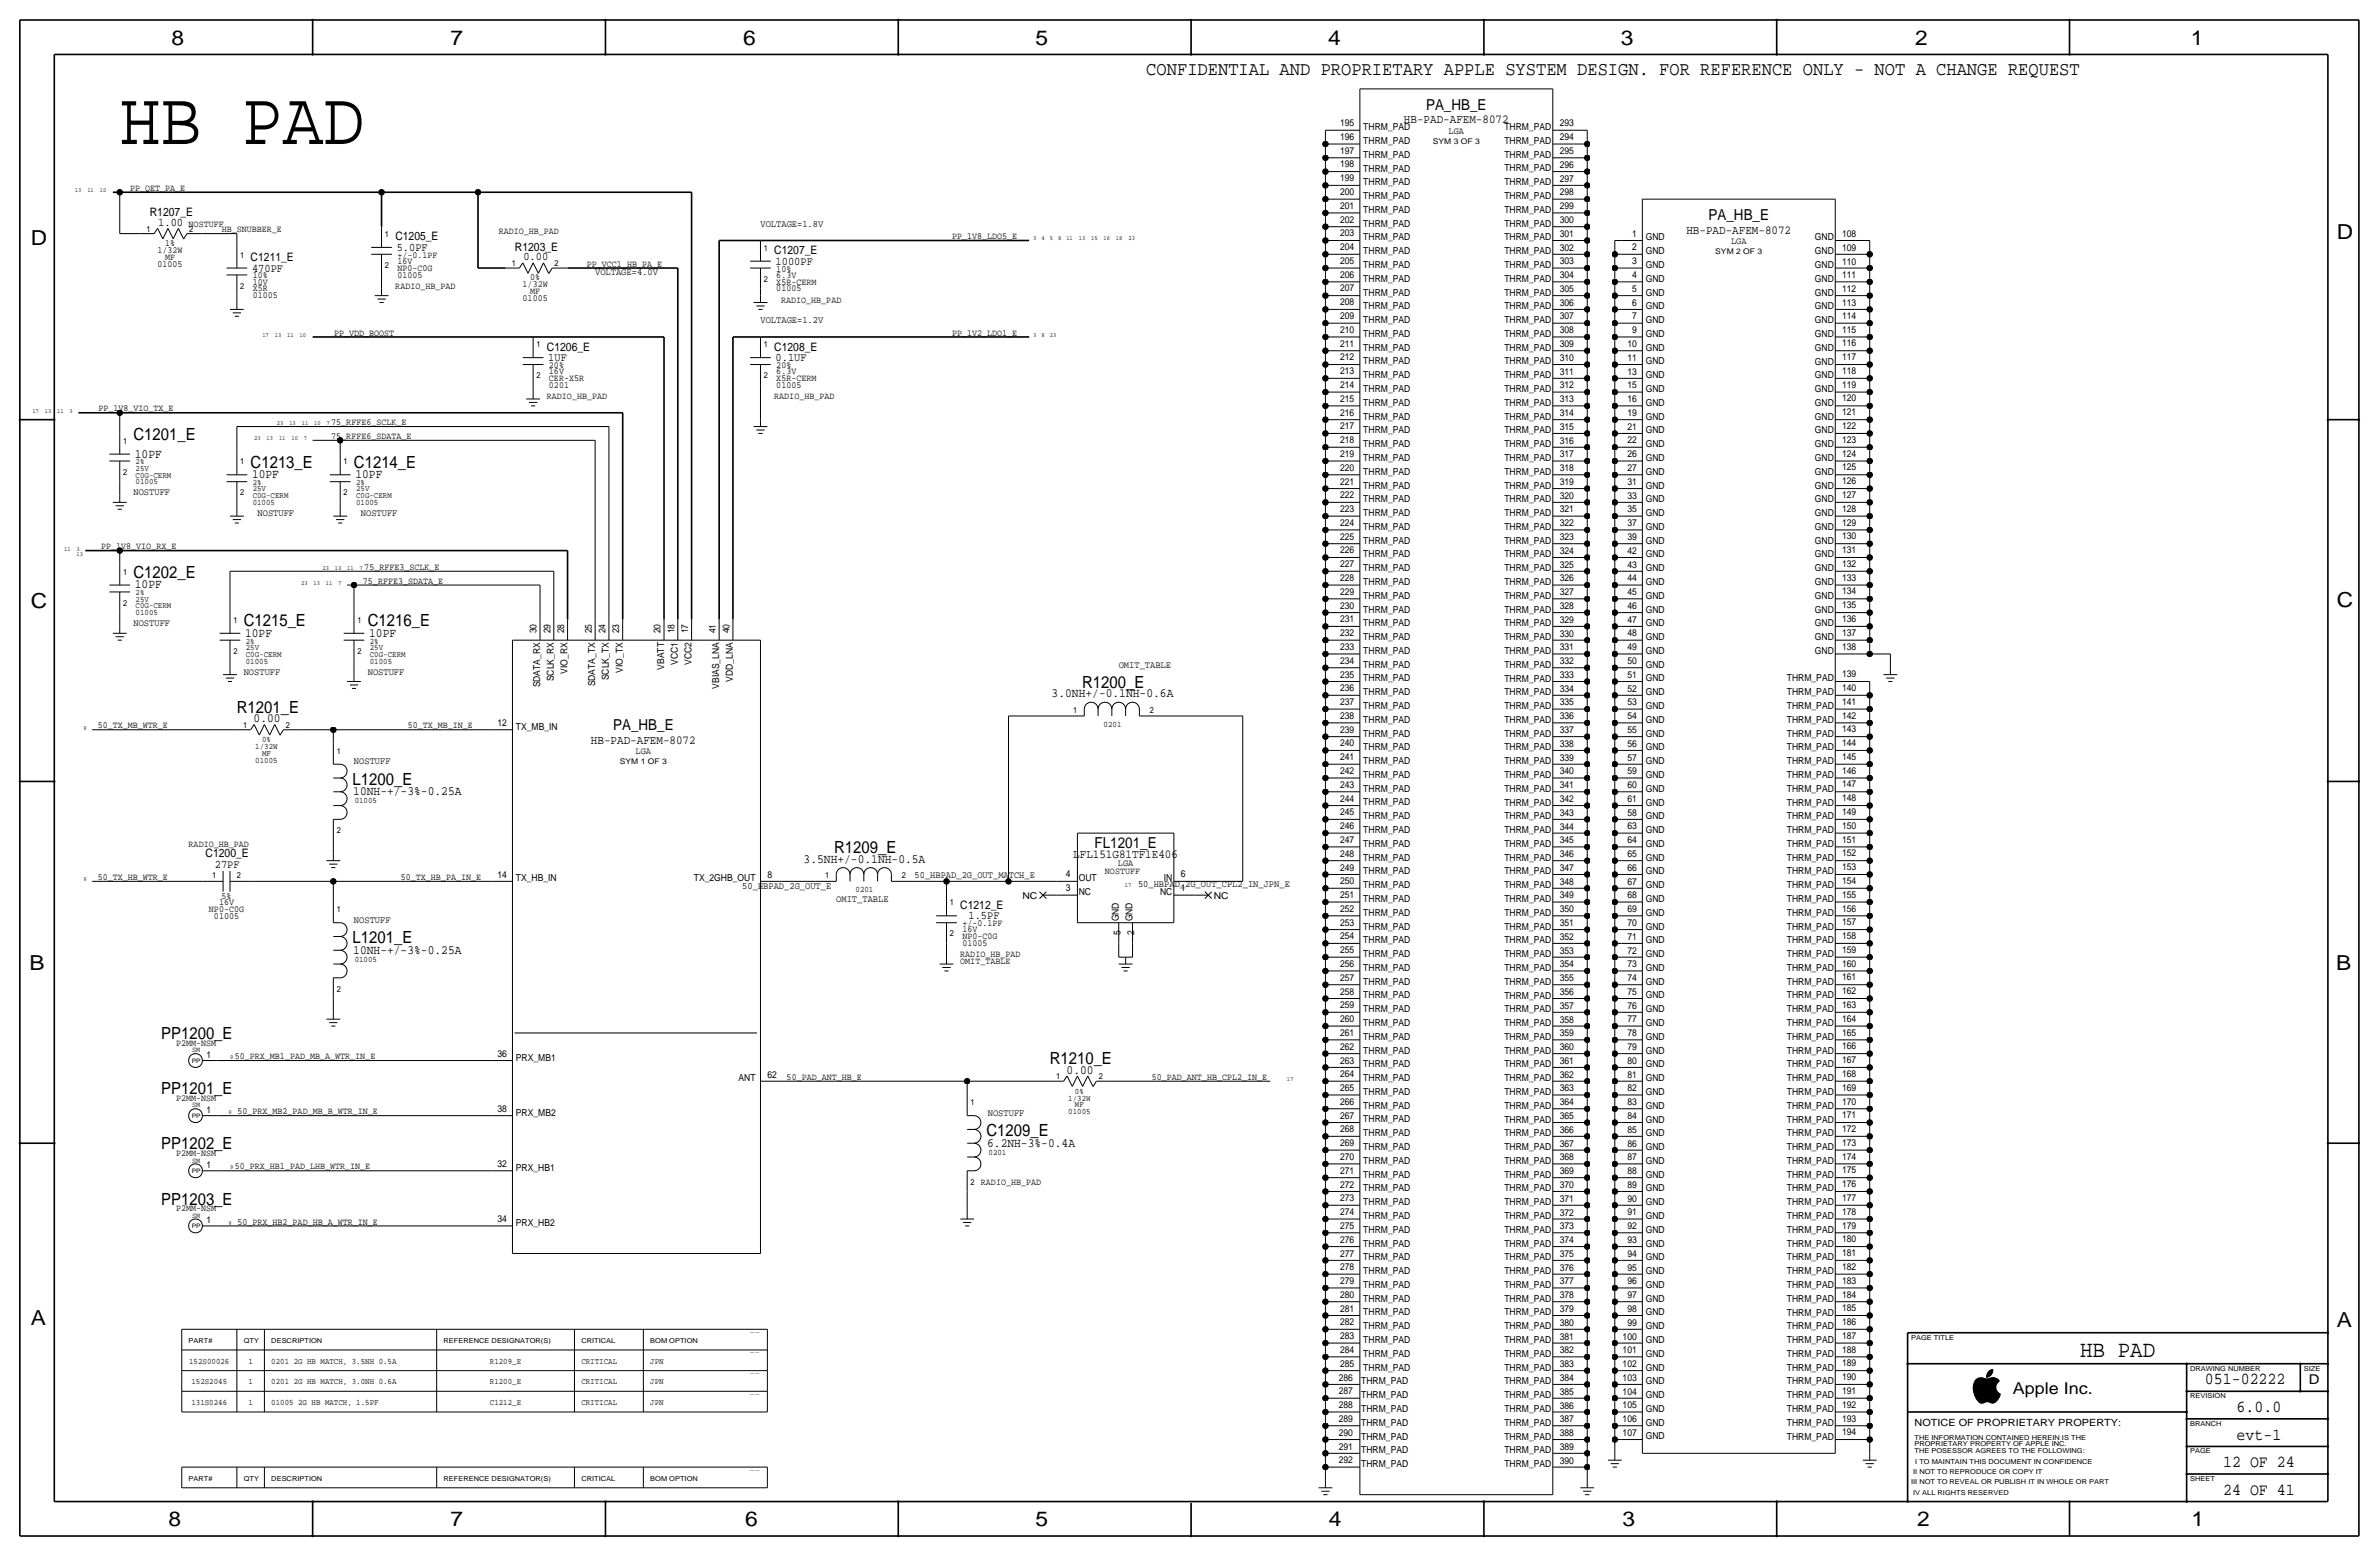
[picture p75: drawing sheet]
<svg xmlns="http://www.w3.org/2000/svg" width="877mm" height="574mm" viewBox="0 0 877 574" stroke-linecap="round" stroke-linejoin="round" font-family="sans-serif">
<defs><g id="words">
<text font-size="28" x="44.1" y="53.1">HB PAD</text>
<text font-size="8.6" x="766.9" y="500.1">HB PAD</text>
<g font-size="7.6">
<text x="63.2" y="16.5">8</text>
<text x="166.1" y="16.5">7</text>
<text x="274" y="16.5">6</text>
<text x="381.7" y="16.5">5</text>
<text x="489.7" y="16.5">4</text>
<text x="597.6" y="16.5">3</text>
<text x="706.1" y="16.5">2</text>
<text x="807.7" y="16.5">1</text>
<text x="861.5" y="88.1">D</text>
<text x="11.4" y="90.4">D</text>
<text x="11.4" y="224.3">C</text>
<text x="861.5" y="223.8">C</text>
<text x="10.8" y="357.6">B</text>
<text x="861.3" y="357.4">B</text>
<text x="11.3" y="488.4">A</text>
<text x="861.5" y="489.2">A</text>
<text x="62.2" y="562.6">8</text>
<text x="166" y="562.6">7</text>
<text x="274.8" y="562.6">6</text>
<text x="381.7" y="562.6">5</text>
<text x="489.9" y="562.6">4</text>
<text x="598.1" y="562.6">3</text>
<text x="706.8" y="562.6">2</text>
<text x="807.9" y="562.6">1</text>
</g>
<text font-size="7.1" x="422.6" y="27.7">CONFIDENTIAL AND PROPRIETARY APPLE SYSTEM DESIGN. FOR REFERENCE ONLY - NOT A CHANGE REQUEST</text>
<g font-size="6.2">
<text x="49.2" y="162.3">C1201_E</text>
<text x="92.4" y="172.5">C1213_E</text>
<text x="130.5" y="172.5">C1214_E</text>
<text x="49.2" y="213.1">C1202_E</text>
<text x="89.9" y="230.9">C1215_E</text>
<text x="135.6" y="230.9">C1216_E</text>
<text x="399" y="253.5">R1200_E</text>
<text x="87.3" y="262.6">R1201_E</text>
<text x="130" y="289.3">L1200_E</text>
<text x="307.5" y="314.5">R1209_E</text>
<text x="130" y="347.7">L1201_E</text>
<text x="59.5" y="383">PP1200_E</text>
<text x="387" y="392.2">R1210_E</text>
<text x="59.5" y="403.4">PP1201_E</text>
<text x="363.7" y="418.8">C1209_E</text>
<text x="59.5" y="423.7">PP1202_E</text>
<text x="59.5" y="444">PP1203_E</text>
<text x="812.9" y="510.3">051-02222</text>
<text x="824.6" y="520.4">6.0.0</text>
<text x="824.6" y="530.6">evt-1</text>
<text x="819.6" y="540.8">12 OF 24</text>
<text x="819.6" y="550.9">24 OF 41</text>
</g>
<text font-size="6" x="742.1" y="513.9">Apple Inc.</text>
<g font-size="5.6">
<text x="525.7" y="40.4">PA_HB_E</text>
<text x="629.9" y="81">PA_HB_E</text>
<text x="226" y="269">PA_HB_E</text>
<text x="403.5" y="312.7">FL1201_E</text>
</g>
<text font-size="5" x="851.2" y="510.3">D</text>
<g font-size="4.7">
<text x="49.7" y="168.7">10PF</text>
<text x="92.9" y="176.3">10PF</text>
<text x="131" y="176.3">10PF</text>
<text x="49.7" y="216.9">10PF</text>
<text x="90.4" y="234.7">10PF</text>
<text x="136.1" y="234.7">10PF</text>
<text x="387.7" y="257">3.0NH+/-0.1NH-0.6A</text>
<text x="93.5" y="266.2">0.00</text>
<text x="130.3" y="293.1">10NH-+/-3%-0.25A</text>
<text x="296.3" y="318">3.5NH+/-0.1NH-0.5A</text>
<text x="130.3" y="351.5">10NH-+/-3%-0.25A</text>
<text x="393.2" y="395.7">0.00</text>
<text x="363.9" y="422.7">6.2NH-3%-0.4A</text>
</g>
<g font-size="4.5">
<text x="517.6" y="45.5">HB-PAD-AFEM-8072</text>
<text x="621.7" y="86.1">HB-PAD-AFEM-8072</text>
<text x="217.9" y="274.1">HB-PAD-AFEM-8072</text>
<text x="395.7" y="316.2">LFL151G81TF1E406</text>
</g>
<g font-size="4.3">
<text x="55.2" y="79.8">R1207_E</text>
<text x="58.4" y="83.3">1.00</text>
<text x="145.7" y="88.6">C1205_E</text>
<text x="146.3" y="92.5">5.0PF</text>
<text x="189.9" y="92.5">R1203_E</text>
<text x="285.4" y="93.7">C1207_E</text>
<text x="92.4" y="96.3">C1211_E</text>
<text x="92.9" y="100.1">470PF</text>
<text x="193" y="96">0.00</text>
<text x="286" y="97.5">1000PF</text>
<text x="201.6" y="129.3">C1206_E</text>
<text x="285.4" y="129.3">C1208_E</text>
<text x="202.1" y="133.1">1UF</text>
<text x="286" y="133.1">0.1UF</text>
<text x="75.8" y="316">C1200_E</text>
<text x="79.2" y="319.8">27PF</text>
<text x="354" y="335">C1212_E</text>
<text x="357.1" y="338.8">1.5PF</text>
</g>
<text font-size="3.7" x="705.8" y="525.5">NOTICE OF PROPRIETARY PROPERTY:</text>
<g font-size="3.6">
<text x="280.4" y="83.6">VOLTAGE=1.8V</text>
<text x="219.4" y="101.3">VOLTAGE=4.0V</text>
<text x="280.4" y="119.1">VOLTAGE=1.2V</text>
<text x="49.2" y="182.6">NOSTUFF</text>
<text x="94.9" y="190.2">NOSTUFF</text>
<text x="133" y="190.2">NOSTUFF</text>
<text x="49.2" y="230.9">NOSTUFF</text>
<text x="89.9" y="248.7">NOSTUFF</text>
<text x="135.6" y="248.7">NOSTUFF</text>
<text x="412.4" y="246.1">OMIT_TABLE</text>
<text x="130.5" y="281.7">NOSTUFF</text>
<text x="337.2" y="323.6">50_HBPAD_2G_OUT_MATCH_E</text>
<text x="273.7" y="327.9">50_HBPAD_2G_OUT_E</text>
<text x="419.6" y="326.9">50_HBPAD_2G_OUT_CPL2_IN_JPN_E</text>
<text x="308.3" y="332.5">OMIT_TABLE</text>
<text x="130.5" y="340.1">NOSTUFF</text>
<text x="364.2" y="411.2">NOSTUFF</text>
</g>
<g font-size="3.5">
<text x="494.1" y="46.5">195</text>
<text x="554.6" y="48">THRM_PAD</text>
<text x="575" y="46.6">293</text>
<text x="494.1" y="51.5">196</text>
<text x="502.6" y="48">THRM_PAD</text>
<text x="502.6" y="53.1">THRM_PAD</text>
<text x="534.1" y="49.3">LGA</text>
<text x="554.6" y="53.1">THRM_PAD</text>
<text x="575" y="51.7">294</text>
<text x="494.1" y="56.6">197</text>
<text x="502.6" y="58.1">THRM_PAD</text>
<text x="554.6" y="58.1">THRM_PAD</text>
<text x="575" y="56.8">295</text>
<text x="494.1" y="61.7">198</text>
<text x="502.6" y="63.2">THRM_PAD</text>
<text x="554.6" y="63.2">THRM_PAD</text>
<text x="575" y="61.8">296</text>
<text x="48" y="70.4">PP_QET_PA_E</text>
<text x="494.1" y="71.9">200</text>
<text x="494.1" y="66.8">199</text>
<text x="502.6" y="68.3">THRM_PAD</text>
<text x="554.6" y="68.3">THRM_PAD</text>
<text x="575" y="66.9">297</text>
<text x="494.1" y="77">201</text>
<text x="502.6" y="73.4">THRM_PAD</text>
<text x="554.6" y="73.4">THRM_PAD</text>
<text x="575" y="77.1">299</text>
<text x="575" y="72">298</text>
<text x="69.5" y="83.6">NOSTUFF</text>
<text x="494.1" y="82">202</text>
<text x="502.6" y="83.5">THRM_PAD</text>
<text x="502.6" y="78.5">THRM_PAD</text>
<text x="554.6" y="83.5">THRM_PAD</text>
<text x="554.6" y="78.5">THRM_PAD</text>
<text x="575" y="82.2">300</text>
<text x="81.7" y="85.6">HB_SNUBBER_E</text>
<text x="183.8" y="86.1">RADIO_HB_PAD</text>
<text x="351" y="88.1">PP_1V8_LDO5_E</text>
<text x="494.1" y="87.1">203</text>
<text x="502.6" y="88.6">THRM_PAD</text>
<text x="554.6" y="88.6">THRM_PAD</text>
<text x="575" y="87.3">301</text>
<text x="601.7" y="87.2">1</text>
<text x="606.8" y="88.6">GND</text>
<text x="638.2" y="89.9">LGA</text>
<text x="669.1" y="88.6">GND</text>
<text x="679.1" y="87.4">108</text>
<text x="58.1" y="93.2">1/32W</text>
<text x="60.8" y="95.8">MF</text>
<text x="60.8" y="90.7">1%</text>
<text x="146.5" y="95">+/-0.1PF</text>
<text x="494.1" y="92.2">204</text>
<text x="502.6" y="93.7">THRM_PAD</text>
<text x="554.6" y="93.7">THRM_PAD</text>
<text x="575" y="92.3">302</text>
<text x="601.7" y="92.3">2</text>
<text x="606.8" y="93.7">GND</text>
<text x="669.1" y="93.7">GND</text>
<text x="679.1" y="92.4">109</text>
<text x="58.1" y="98.3">01005</text>
<text x="146.5" y="97.3">16V</text>
<text x="146.5" y="99.8">NP0-C0G</text>
<text x="216.4" y="98.3">PP_VCC1_HB_PA_E</text>
<text x="286.2" y="100.1">10%</text>
<text x="494.1" y="97.3">205</text>
<text x="502.6" y="98.8">THRM_PAD</text>
<text x="554.6" y="98.8">THRM_PAD</text>
<text x="575" y="97.4">303</text>
<text x="601.7" y="97.4">3</text>
<text x="606.8" y="98.8">GND</text>
<text x="669.1" y="98.8">GND</text>
<text x="679.1" y="97.5">110</text>
<text x="93.2" y="102.6">10%</text>
<text x="93.2" y="104.9">10V</text>
<text x="93.2" y="107.4">X5R</text>
<text x="145.7" y="106.4">RADIO_HB_PAD</text>
<text x="146.5" y="102.4">01005</text>
<text x="192.7" y="105.9">1/32W</text>
<text x="195.5" y="103.4">0%</text>
<text x="286.2" y="102.4">6.3V</text>
<text x="286.2" y="104.9">X5R-CERM</text>
<text x="286.2" y="107.4">01005</text>
<text x="494.1" y="107.4">207</text>
<text x="494.1" y="102.4">206</text>
<text x="502.6" y="103.9">THRM_PAD</text>
<text x="554.6" y="103.9">THRM_PAD</text>
<text x="575" y="107.6">305</text>
<text x="575" y="102.5">304</text>
<text x="601.7" y="107.6">5</text>
<text x="601.7" y="102.5">4</text>
<text x="606.8" y="103.9">GND</text>
<text x="669.1" y="103.9">GND</text>
<text x="679.1" y="107.7">112</text>
<text x="679.1" y="102.6">111</text>
<text x="93.2" y="110">01005</text>
<text x="192.7" y="111">01005</text>
<text x="195.5" y="108.5">MF</text>
<text x="288" y="111.5">RADIO_HB_PAD</text>
<text x="494.1" y="112.5">208</text>
<text x="502.6" y="108.9">THRM_PAD</text>
<text x="554.6" y="108.9">THRM_PAD</text>
<text x="575" y="112.7">306</text>
<text x="601.7" y="112.7">6</text>
<text x="606.8" y="108.9">GND</text>
<text x="669.1" y="109">GND</text>
<text x="679.1" y="112.8">113</text>
<text x="494.1" y="117.6">209</text>
<text x="502.6" y="119.1">THRM_PAD</text>
<text x="502.6" y="114">THRM_PAD</text>
<text x="554.6" y="119.1">THRM_PAD</text>
<text x="554.6" y="114">THRM_PAD</text>
<text x="575" y="117.7">307</text>
<text x="601.7" y="117.7">7</text>
<text x="606.8" y="114">GND</text>
<text x="606.8" y="119.1">GND</text>
<text x="669.1" y="114">GND</text>
<text x="669.1" y="119.1">GND</text>
<text x="679.1" y="117.5">114</text>
<text x="123.1" y="123.7">PP_VDD_BOOST</text>
<text x="351" y="123.7">PP_1V2_LDO1_E</text>
<text x="494.1" y="122.7">210</text>
<text x="502.6" y="124.2">THRM_PAD</text>
<text x="554.6" y="124.2">THRM_PAD</text>
<text x="575" y="122.8">308</text>
<text x="601.7" y="122.8">9</text>
<text x="606.8" y="124.2">GND</text>
<text x="669.1" y="124.2">GND</text>
<text x="679.1" y="122.6">115</text>
<text x="494.1" y="127.8">211</text>
<text x="502.6" y="129.3">THRM_PAD</text>
<text x="554.6" y="129.3">THRM_PAD</text>
<text x="575" y="127.9">309</text>
<text x="599.9" y="127.9">10</text>
<text x="606.8" y="129.3">GND</text>
<text x="669.1" y="129.3">GND</text>
<text x="679.1" y="127.6">116</text>
<text x="202.4" y="137.9">16V</text>
<text x="202.4" y="135.6">20%</text>
<text x="286.2" y="135.6">20%</text>
<text x="286.2" y="137.9">6.3V</text>
<text x="494.1" y="137.9">213</text>
<text x="494.1" y="132.9">212</text>
<text x="502.6" y="134.3">THRM_PAD</text>
<text x="554.6" y="134.3">THRM_PAD</text>
<text x="575" y="133">310</text>
<text x="599.9" y="133">11</text>
<text x="606.8" y="134.3">GND</text>
<text x="669.1" y="134.4">GND</text>
<text x="679.1" y="137.8">118</text>
<text x="679.1" y="132.7">117</text>
<text x="202.4" y="140.5">CER-X5R</text>
<text x="202.4" y="143">0201</text>
<text x="286.2" y="143">01005</text>
<text x="286.2" y="140.5">X5R-CERM</text>
<text x="494.1" y="143">214</text>
<text x="502.6" y="139.4">THRM_PAD</text>
<text x="554.6" y="139.4">THRM_PAD</text>
<text x="575" y="143.1">312</text>
<text x="575" y="138.1">311</text>
<text x="599.9" y="143.1">15</text>
<text x="599.9" y="138.1">13</text>
<text x="606.8" y="139.4">GND</text>
<text x="669.1" y="139.4">GND</text>
<text x="679.1" y="142.9">119</text>
<text x="201.6" y="147.1">RADIO_HB_PAD</text>
<text x="285.4" y="147.1">RADIO_HB_PAD</text>
<text x="494.1" y="148.1">215</text>
<text x="502.6" y="144.5">THRM_PAD</text>
<text x="502.6" y="149.6">THRM_PAD</text>
<text x="554.6" y="149.6">THRM_PAD</text>
<text x="554.6" y="144.5">THRM_PAD</text>
<text x="575" y="148.2">313</text>
<text x="599.9" y="148.2">16</text>
<text x="606.8" y="144.5">GND</text>
<text x="606.8" y="149.6">GND</text>
<text x="669.1" y="144.5">GND</text>
<text x="669.1" y="149.6">GND</text>
<text x="679.1" y="148">120</text>
<text x="36.3" y="151.6">PP_1V8_VIO_TX_E</text>
<text x="494.1" y="153.2">216</text>
<text x="502.6" y="154.7">THRM_PAD</text>
<text x="554.6" y="154.7">THRM_PAD</text>
<text x="575" y="153.3">314</text>
<text x="599.9" y="153.3">19</text>
<text x="606.8" y="154.7">GND</text>
<text x="669.1" y="154.7">GND</text>
<text x="679.1" y="153">121</text>
<text x="122.1" y="161.8">75_RFFE6_SDATA_E</text>
<text x="122.1" y="156.7">75_RFFE6_SCLK_E</text>
<text x="494.1" y="158.3">217</text>
<text x="502.6" y="159.7">THRM_PAD</text>
<text x="554.6" y="159.7">THRM_PAD</text>
<text x="575" y="158.4">315</text>
<text x="599.9" y="158.4">21</text>
<text x="606.8" y="159.7">GND</text>
<text x="669.1" y="159.8">GND</text>
<text x="679.1" y="158.1">122</text>
<text x="494.1" y="163.3">218</text>
<text x="502.6" y="164.8">THRM_PAD</text>
<text x="554.6" y="164.8">THRM_PAD</text>
<text x="575" y="163.5">316</text>
<text x="599.9" y="163.5">22</text>
<text x="606.8" y="164.8">GND</text>
<text x="669.1" y="164.8">GND</text>
<text x="679.1" y="163.2">123</text>
<text x="494.1" y="173.5">220</text>
<text x="494.1" y="168.4">219</text>
<text x="502.6" y="169.9">THRM_PAD</text>
<text x="554.6" y="169.9">THRM_PAD</text>
<text x="575" y="173.6">318</text>
<text x="575" y="168.6">317</text>
<text x="599.9" y="173.6">27</text>
<text x="599.9" y="168.5">26</text>
<text x="606.8" y="169.9">GND</text>
<text x="669.1" y="169.9">GND</text>
<text x="679.1" y="173.4">125</text>
<text x="679.1" y="168.3">124</text>
<text x="494.1" y="178.6">221</text>
<text x="502.6" y="175">THRM_PAD</text>
<text x="554.6" y="175">THRM_PAD</text>
<text x="575" y="178.7">319</text>
<text x="599.9" y="178.7">31</text>
<text x="606.8" y="175">GND</text>
<text x="669.1" y="175">GND</text>
<text x="679.1" y="178.5">126</text>
<text x="494.1" y="183.7">222</text>
<text x="502.6" y="185.1">THRM_PAD</text>
<text x="502.6" y="180.1">THRM_PAD</text>
<text x="554.6" y="185.2">THRM_PAD</text>
<text x="554.6" y="180.1">THRM_PAD</text>
<text x="575" y="183.8">320</text>
<text x="599.9" y="183.8">33</text>
<text x="606.8" y="180.1">GND</text>
<text x="606.8" y="185.1">GND</text>
<text x="669.1" y="185.2">GND</text>
<text x="669.1" y="180.1">GND</text>
<text x="679.1" y="183.5">127</text>
<text x="494.1" y="188.7">223</text>
<text x="502.6" y="190.2">THRM_PAD</text>
<text x="554.6" y="190.2">THRM_PAD</text>
<text x="575" y="188.9">321</text>
<text x="599.9" y="188.9">35</text>
<text x="606.8" y="190.2">GND</text>
<text x="669.1" y="190.2">GND</text>
<text x="679.1" y="188.6">128</text>
<text x="494.1" y="193.8">224</text>
<text x="502.6" y="195.3">THRM_PAD</text>
<text x="554.6" y="195.3">THRM_PAD</text>
<text x="575" y="194">322</text>
<text x="599.9" y="194">37</text>
<text x="606.8" y="195.3">GND</text>
<text x="669.1" y="195.3">GND</text>
<text x="679.1" y="193.7">129</text>
<text x="37.3" y="202.4">PP_1V8_VIO_RX_E</text>
<text x="494.1" y="204">226</text>
<text x="494.1" y="198.9">225</text>
<text x="502.6" y="200.4">THRM_PAD</text>
<text x="554.6" y="200.4">THRM_PAD</text>
<text x="575" y="199">323</text>
<text x="599.9" y="199">39</text>
<text x="606.8" y="200.4">GND</text>
<text x="669.1" y="200.4">GND</text>
<text x="679.1" y="203.9">131</text>
<text x="679.1" y="198.8">130</text>
<text x="494.1" y="209.1">227</text>
<text x="502.6" y="205.5">THRM_PAD</text>
<text x="554.6" y="205.5">THRM_PAD</text>
<text x="575" y="209.2">325</text>
<text x="575" y="204.1">324</text>
<text x="599.9" y="209.2">43</text>
<text x="599.9" y="204.1">42</text>
<text x="606.8" y="205.5">GND</text>
<text x="669.1" y="205.5">GND</text>
<text x="679.1" y="208.9">132</text>
<text x="133.8" y="215.1">75_RFFE3_SDATA_E</text>
<text x="134.3" y="210.1">75_RFFE3_SCLK_E</text>
<text x="494.1" y="214.2">228</text>
<text x="502.6" y="215.6">THRM_PAD</text>
<text x="502.6" y="210.5">THRM_PAD</text>
<text x="554.6" y="215.6">THRM_PAD</text>
<text x="554.6" y="210.6">THRM_PAD</text>
<text x="575" y="214.3">326</text>
<text x="599.9" y="214.3">44</text>
<text x="606.8" y="210.5">GND</text>
<text x="606.8" y="215.6">GND</text>
<text x="669.1" y="210.5">GND</text>
<text x="669.1" y="215.6">GND</text>
<text x="679.1" y="214">133</text>
<text x="494.1" y="219.2">229</text>
<text x="502.6" y="220.7">THRM_PAD</text>
<text x="554.6" y="220.7">THRM_PAD</text>
<text x="575" y="219.4">327</text>
<text x="599.9" y="219.4">45</text>
<text x="606.8" y="220.7">GND</text>
<text x="669.1" y="220.7">GND</text>
<text x="679.1" y="219.1">134</text>
<text x="494.1" y="224.3">230</text>
<text x="502.6" y="225.8">THRM_PAD</text>
<text x="554.6" y="225.8">THRM_PAD</text>
<text x="575" y="224.5">328</text>
<text x="599.9" y="224.4">46</text>
<text x="606.8" y="225.8">GND</text>
<text x="669.1" y="225.8">GND</text>
<text x="679.1" y="224.2">135</text>
<text x="197.8" y="233.4" transform="rotate(-90 197.8 233.4)">30</text>
<text x="202.9" y="233.4" transform="rotate(-90 202.9 233.4)">29</text>
<text x="208" y="233.4" transform="rotate(-90 208 233.4)">28</text>
<text x="218.1" y="233.4" transform="rotate(-90 218.1 233.4)">25</text>
<text x="223.2" y="233.4" transform="rotate(-90 223.2 233.4)">24</text>
<text x="228.3" y="233.4" transform="rotate(-90 228.3 233.4)">23</text>
<text x="243.5" y="233.4" transform="rotate(-90 243.5 233.4)">20</text>
<text x="248.6" y="233.4" transform="rotate(-90 248.6 233.4)">18</text>
<text x="253.7" y="233.4" transform="rotate(-90 253.7 233.4)">17</text>
<text x="263.9" y="233.4" transform="rotate(-90 263.9 233.4)">41</text>
<text x="268.9" y="233.4" transform="rotate(-90 268.9 233.4)">40</text>
<text x="494.1" y="229.4">231</text>
<text x="502.6" y="230.9">THRM_PAD</text>
<text x="554.6" y="230.9">THRM_PAD</text>
<text x="575" y="229.5">329</text>
<text x="599.9" y="229.5">47</text>
<text x="606.8" y="230.9">GND</text>
<text x="669.1" y="230.9">GND</text>
<text x="679.1" y="229.3">136</text>
<text x="494.1" y="239.6">233</text>
<text x="494.1" y="234.5">232</text>
<text x="502.6" y="235.9">THRM_PAD</text>
<text x="554.6" y="236">THRM_PAD</text>
<text x="575" y="239.7">331</text>
<text x="575" y="234.6">330</text>
<text x="599.9" y="239.7">49</text>
<text x="599.9" y="234.6">48</text>
<text x="606.8" y="235.9">GND</text>
<text x="669.1" y="235.9">GND</text>
<text x="679.1" y="239.4">138</text>
<text x="679.1" y="234.4">137</text>
<text x="249.9" y="245.1" transform="rotate(-90 249.9 245.1)">VCC1</text>
<text x="255" y="245.1" transform="rotate(-90 255 245.1)">VCC2</text>
<text x="494.1" y="244.6">234</text>
<text x="502.6" y="241">THRM_PAD</text>
<text x="554.6" y="241">THRM_PAD</text>
<text x="575" y="244.8">332</text>
<text x="599.9" y="244.8">50</text>
<text x="606.8" y="241">GND</text>
<text x="669.1" y="241">GND</text>
<text x="204.2" y="251.1" transform="rotate(-90 204.2 251.1)">SCLK_RX</text>
<text x="209.2" y="248.3" transform="rotate(-90 209.2 248.3)">VIO_RX</text>
<text x="224.5" y="250.7" transform="rotate(-90 224.5 250.7)">SCLK_TX</text>
<text x="229.6" y="247.9" transform="rotate(-90 229.6 247.9)">VIO_TX</text>
<text x="244.8" y="246.9" transform="rotate(-90 244.8 246.9)">VBATT</text>
<text x="270.2" y="251.3" transform="rotate(-90 270.2 251.3)">VDD_LNA</text>
<text x="494.1" y="249.7">235</text>
<text x="502.6" y="251.2">THRM_PAD</text>
<text x="502.6" y="246.1">THRM_PAD</text>
<text x="554.6" y="251.2">THRM_PAD</text>
<text x="554.6" y="246.1">THRM_PAD</text>
<text x="575" y="249.9">333</text>
<text x="599.9" y="249.8">51</text>
<text x="606.8" y="251.2">GND</text>
<text x="606.8" y="246.1">GND</text>
<text x="658.8" y="251.2">THRM_PAD</text>
<text x="679.1" y="249.6">139</text>
<text x="199.1" y="253.4" transform="rotate(-90 199.1 253.4)">SDATA_RX</text>
<text x="219.4" y="253" transform="rotate(-90 219.4 253)">SDATA_TX</text>
<text x="265.1" y="253.9" transform="rotate(-90 265.1 253.9)">VBIAS_LNA</text>
<text x="494.1" y="254.8">236</text>
<text x="502.6" y="256.3">THRM_PAD</text>
<text x="554.6" y="256.3">THRM_PAD</text>
<text x="575" y="254.9">334</text>
<text x="599.9" y="254.9">52</text>
<text x="606.8" y="256.3">GND</text>
<text x="658.8" y="256.3">THRM_PAD</text>
<text x="679.1" y="254.7">140</text>
<text x="494.1" y="259.9">237</text>
<text x="502.6" y="261.3">THRM_PAD</text>
<text x="554.6" y="261.4">THRM_PAD</text>
<text x="575" y="260">335</text>
<text x="599.9" y="260">53</text>
<text x="606.8" y="261.3">GND</text>
<text x="658.8" y="261.4">THRM_PAD</text>
<text x="679.1" y="259.8">141</text>
<text x="36" y="268.5">50_TX_MB_WTR_E</text>
<text x="150.3" y="268.5">50_TX_MB_IN_E</text>
<text x="183.4" y="267.7">12</text>
<text x="190.2" y="269">TX_MB_IN</text>
<text x="494.1" y="265">238</text>
<text x="502.6" y="266.4">THRM_PAD</text>
<text x="554.6" y="266.4">THRM_PAD</text>
<text x="575" y="265.1">336</text>
<text x="599.9" y="265.1">54</text>
<text x="606.8" y="266.4">GND</text>
<text x="658.8" y="266.4">THRM_PAD</text>
<text x="679.1" y="269.9">143</text>
<text x="679.1" y="264.8">142</text>
<text x="494.1" y="275.1">240</text>
<text x="494.1" y="270">239</text>
<text x="502.6" y="271.5">THRM_PAD</text>
<text x="554.6" y="271.5">THRM_PAD</text>
<text x="575" y="275.3">338</text>
<text x="575" y="270.2">337</text>
<text x="599.9" y="275.3">56</text>
<text x="599.9" y="270.2">55</text>
<text x="606.8" y="271.5">GND</text>
<text x="658.8" y="271.5">THRM_PAD</text>
<text x="679.1" y="275">144</text>
<text x="234.3" y="277.9">LGA</text>
<text x="494.1" y="280.2">241</text>
<text x="502.6" y="276.6">THRM_PAD</text>
<text x="502.6" y="281.7">THRM_PAD</text>
<text x="554.6" y="281.7">THRM_PAD</text>
<text x="554.6" y="276.6">THRM_PAD</text>
<text x="575" y="280.3">339</text>
<text x="599.9" y="280.3">57</text>
<text x="606.8" y="281.7">GND</text>
<text x="606.8" y="276.6">GND</text>
<text x="658.8" y="276.6">THRM_PAD</text>
<text x="658.8" y="281.7">THRM_PAD</text>
<text x="679.1" y="280.1">145</text>
<text x="494.1" y="285.3">242</text>
<text x="502.6" y="286.7">THRM_PAD</text>
<text x="554.6" y="286.8">THRM_PAD</text>
<text x="575" y="285.4">340</text>
<text x="599.9" y="285.4">59</text>
<text x="606.8" y="286.7">GND</text>
<text x="658.8" y="286.7">THRM_PAD</text>
<text x="679.1" y="285.2">146</text>
<text x="494.1" y="290.4">243</text>
<text x="502.6" y="291.8">THRM_PAD</text>
<text x="554.6" y="291.8">THRM_PAD</text>
<text x="575" y="290.5">341</text>
<text x="599.9" y="290.5">60</text>
<text x="606.8" y="291.8">GND</text>
<text x="658.8" y="291.8">THRM_PAD</text>
<text x="679.1" y="290.2">147</text>
<text x="494.1" y="295.5">244</text>
<text x="502.6" y="296.9">THRM_PAD</text>
<text x="554.6" y="296.9">THRM_PAD</text>
<text x="575" y="295.6">342</text>
<text x="599.9" y="295.6">61</text>
<text x="606.8" y="296.9">GND</text>
<text x="658.8" y="296.9">THRM_PAD</text>
<text x="679.1" y="295.3">148</text>
<text x="494.1" y="305.6">246</text>
<text x="494.1" y="300.5">245</text>
<text x="502.6" y="302">THRM_PAD</text>
<text x="554.6" y="302">THRM_PAD</text>
<text x="575" y="305.8">344</text>
<text x="575" y="300.7">343</text>
<text x="599.9" y="305.7">63</text>
<text x="599.9" y="300.7">58</text>
<text x="606.8" y="302">GND</text>
<text x="658.8" y="302">THRM_PAD</text>
<text x="679.1" y="305.5">150</text>
<text x="679.1" y="300.4">149</text>
<text x="494.1" y="310.7">247</text>
<text x="502.6" y="307.1">THRM_PAD</text>
<text x="554.6" y="307.1">THRM_PAD</text>
<text x="575" y="310.8">345</text>
<text x="599.9" y="310.8">64</text>
<text x="606.8" y="307.1">GND</text>
<text x="658.8" y="307.1">THRM_PAD</text>
<text x="679.1" y="310.6">151</text>
<text x="69.5" y="312.2">RADIO_HB_PAD</text>
<text x="494.1" y="315.8">248</text>
<text x="502.6" y="317.2">THRM_PAD</text>
<text x="502.6" y="312.1">THRM_PAD</text>
<text x="554.6" y="312.2">THRM_PAD</text>
<text x="554.6" y="317.2">THRM_PAD</text>
<text x="575" y="315.9">346</text>
<text x="599.9" y="315.9">65</text>
<text x="606.8" y="312.1">GND</text>
<text x="606.8" y="317.2">GND</text>
<text x="658.8" y="312.2">THRM_PAD</text>
<text x="658.8" y="317.2">THRM_PAD</text>
<text x="679.1" y="315.6">152</text>
<text x="183.4" y="323.6">14</text>
<text x="282.9" y="323.6">8</text>
<text x="392.9" y="323.3">4</text>
<text x="407.4" y="322.3">NOSTUFF</text>
<text x="412.1" y="319.3">LGA</text>
<text x="435.3" y="323.3">6</text>
<text x="494.1" y="320.9">249</text>
<text x="502.6" y="322.3">THRM_PAD</text>
<text x="554.6" y="322.3">THRM_PAD</text>
<text x="575" y="321">347</text>
<text x="599.9" y="321">66</text>
<text x="606.8" y="322.3">GND</text>
<text x="658.8" y="322.3">THRM_PAD</text>
<text x="679.1" y="320.7">153</text>
<text x="36" y="324.4">50_TX_HB_WTR_E</text>
<text x="147.8" y="324.4">50_TX_HB_PA_IN_E</text>
<text x="190.2" y="324.9">TX_HB_IN</text>
<text x="255.8" y="324.9">TX_2GHB_OUT</text>
<text x="392.9" y="328.4">3</text>
<text x="397.7" y="329.9">NC</text>
<text x="397.7" y="324.9">OUT</text>
<text x="427.7" y="329.9">NC</text>
<text x="429.1" y="324.9">IN</text>
<text x="435.3" y="328.4">1</text>
<text x="494.1" y="325.9">250</text>
<text x="502.6" y="327.4">THRM_PAD</text>
<text x="554.6" y="327.4">THRM_PAD</text>
<text x="575" y="326.1">348</text>
<text x="599.9" y="326.1">67</text>
<text x="606.8" y="327.4">GND</text>
<text x="658.8" y="327.4">THRM_PAD</text>
<text x="679.1" y="325.8">154</text>
<text x="80.7" y="333.8">16V</text>
<text x="81.7" y="331.2">5%</text>
<text x="377" y="331.2">NC</text>
<text x="447.5" y="331.2">NC</text>
<text x="494.1" y="331">251</text>
<text x="502.6" y="332.5">THRM_PAD</text>
<text x="554.6" y="332.5">THRM_PAD</text>
<text x="575" y="331.2">349</text>
<text x="599.9" y="331.2">68</text>
<text x="606.8" y="332.5">GND</text>
<text x="658.8" y="332.5">THRM_PAD</text>
<text x="679.1" y="336">156</text>
<text x="679.1" y="330.9">155</text>
<text x="77" y="336.3">NP0-C0G</text>
<text x="78.9" y="338.8">01005</text>
<text x="354.8" y="341.4">+/-0.1PF</text>
<text x="412.4" y="339.6" transform="rotate(-90 412.4 339.6)">GND</text>
<text x="417.5" y="339.6" transform="rotate(-90 417.5 339.6)">GND</text>
<text x="494.1" y="341.2">253</text>
<text x="494.1" y="336.1">252</text>
<text x="502.6" y="337.6">THRM_PAD</text>
<text x="554.6" y="337.6">THRM_PAD</text>
<text x="575" y="341.3">351</text>
<text x="575" y="336.2">350</text>
<text x="599.9" y="341.3">70</text>
<text x="599.9" y="336.2">69</text>
<text x="606.8" y="337.5">GND</text>
<text x="658.8" y="337.5">THRM_PAD</text>
<text x="679.1" y="341.1">157</text>
<text x="354.8" y="346.2">NP0-C0G</text>
<text x="354.8" y="343.7">16V</text>
<text x="413.1" y="344.7" transform="rotate(-90 413.1 344.7)">5</text>
<text x="418.2" y="344.7" transform="rotate(-90 418.2 344.7)">2</text>
<text x="494.1" y="346.3">254</text>
<text x="502.6" y="347.7">THRM_PAD</text>
<text x="502.6" y="342.6">THRM_PAD</text>
<text x="554.6" y="342.6">THRM_PAD</text>
<text x="554.6" y="347.7">THRM_PAD</text>
<text x="575" y="346.4">352</text>
<text x="599.9" y="346.4">71</text>
<text x="606.8" y="347.7">GND</text>
<text x="606.8" y="342.6">GND</text>
<text x="658.8" y="347.7">THRM_PAD</text>
<text x="658.8" y="342.6">THRM_PAD</text>
<text x="679.1" y="346.1">158</text>
<text x="354" y="352.8">RADIO_HB_PAD</text>
<text x="354.8" y="348.7">01005</text>
<text x="494.1" y="351.4">255</text>
<text x="502.6" y="352.8">THRM_PAD</text>
<text x="554.6" y="352.8">THRM_PAD</text>
<text x="575" y="351.5">353</text>
<text x="599.9" y="351.5">72</text>
<text x="606.8" y="352.8">GND</text>
<text x="658.8" y="352.8">THRM_PAD</text>
<text x="679.1" y="351.2">159</text>
<text x="354" y="355.3">OMIT_TABLE</text>
<text x="494.1" y="356.4">256</text>
<text x="502.6" y="357.9">THRM_PAD</text>
<text x="554.6" y="357.9">THRM_PAD</text>
<text x="575" y="356.6">354</text>
<text x="599.9" y="356.6">73</text>
<text x="606.8" y="357.9">GND</text>
<text x="658.8" y="357.9">THRM_PAD</text>
<text x="679.1" y="356.3">160</text>
<text x="494.1" y="361.5">257</text>
<text x="502.6" y="363">THRM_PAD</text>
<text x="554.6" y="363">THRM_PAD</text>
<text x="575" y="361.6">355</text>
<text x="599.9" y="361.6">74</text>
<text x="606.8" y="362.9">GND</text>
<text x="658.8" y="363">THRM_PAD</text>
<text x="679.1" y="361.4">161</text>
<text x="494.1" y="371.7">259</text>
<text x="494.1" y="366.6">258</text>
<text x="502.6" y="368">THRM_PAD</text>
<text x="554.6" y="368">THRM_PAD</text>
<text x="575" y="371.8">357</text>
<text x="575" y="366.7">356</text>
<text x="599.9" y="371.8">76</text>
<text x="599.9" y="366.7">75</text>
<text x="606.8" y="368">GND</text>
<text x="658.8" y="368">THRM_PAD</text>
<text x="679.1" y="371.5">163</text>
<text x="679.1" y="366.5">162</text>
<text x="494.1" y="376.8">260</text>
<text x="502.6" y="373.1">THRM_PAD</text>
<text x="554.6" y="373.1">THRM_PAD</text>
<text x="575" y="376.9">358</text>
<text x="599.9" y="376.9">77</text>
<text x="606.8" y="373.1">GND</text>
<text x="658.8" y="373.1">THRM_PAD</text>
<text x="679.1" y="376.6">164</text>
<text x="494.1" y="381.8">261</text>
<text x="502.6" y="383.3">THRM_PAD</text>
<text x="502.6" y="378.2">THRM_PAD</text>
<text x="554.6" y="378.2">THRM_PAD</text>
<text x="554.6" y="383.3">THRM_PAD</text>
<text x="575" y="382">359</text>
<text x="599.9" y="382">78</text>
<text x="606.8" y="378.2">GND</text>
<text x="606.8" y="383.3">GND</text>
<text x="658.8" y="383.3">THRM_PAD</text>
<text x="658.8" y="378.2">THRM_PAD</text>
<text x="679.1" y="381.7">165</text>
<text x="64.9" y="385.6">P2MM-NSM</text>
<text x="76.1" y="389.9">1</text>
<text x="183.4" y="389.6">36</text>
<text x="494.1" y="386.9">262</text>
<text x="502.6" y="388.3">THRM_PAD</text>
<text x="554.6" y="388.4">THRM_PAD</text>
<text x="575" y="387.1">360</text>
<text x="599.9" y="387">79</text>
<text x="606.8" y="388.3">GND</text>
<text x="658.8" y="388.4">THRM_PAD</text>
<text x="679.1" y="386.8">166</text>
<text x="86.6" y="390.4">50_PRX_MB1_PAD_MB_A_WTR_IN_E</text>
<text x="190.2" y="390.9">PRX_MB1</text>
<text x="494.1" y="392">263</text>
<text x="502.6" y="393.4">THRM_PAD</text>
<text x="554.6" y="393.4">THRM_PAD</text>
<text x="575" y="392.1">361</text>
<text x="599.9" y="392.1">80</text>
<text x="606.8" y="393.4">GND</text>
<text x="658.8" y="393.4">THRM_PAD</text>
<text x="679.1" y="391.9">167</text>
<text x="272.3" y="398.5">ANT</text>
<text x="282.9" y="397.3">62</text>
<text x="290" y="398">50_PAD_ANT_HB_E</text>
<text x="424.6" y="398">50_PAD_ANT_HB_CPL2_IN_E</text>
<text x="494.1" y="397.1">264</text>
<text x="502.6" y="398.5">THRM_PAD</text>
<text x="554.6" y="398.5">THRM_PAD</text>
<text x="575" y="397.2">362</text>
<text x="599.9" y="397.2">81</text>
<text x="606.8" y="398.5">GND</text>
<text x="658.8" y="398.5">THRM_PAD</text>
<text x="679.1" y="397">168</text>
<text x="64.9" y="405.9">P2MM-NSM</text>
<text x="494.1" y="407.2">266</text>
<text x="494.1" y="402.2">265</text>
<text x="502.6" y="403.6">THRM_PAD</text>
<text x="554.6" y="403.6">THRM_PAD</text>
<text x="575" y="407.4">364</text>
<text x="575" y="402.3">363</text>
<text x="599.9" y="407.4">83</text>
<text x="599.9" y="402.3">82</text>
<text x="606.8" y="403.6">GND</text>
<text x="658.8" y="403.6">THRM_PAD</text>
<text x="679.1" y="407.1">170</text>
<text x="679.1" y="402">169</text>
<text x="76.1" y="410.2">1</text>
<text x="87.5" y="410.7">50_PRX_MB2_PAD_MB_B_WTR_IN_E</text>
<text x="183.4" y="410">38</text>
<text x="190.2" y="411.2">PRX_MB2</text>
<text x="494.1" y="412.3">267</text>
<text x="502.6" y="408.7">THRM_PAD</text>
<text x="502.6" y="413.7">THRM_PAD</text>
<text x="554.6" y="413.8">THRM_PAD</text>
<text x="554.6" y="408.7">THRM_PAD</text>
<text x="575" y="412.5">365</text>
<text x="599.9" y="412.5">84</text>
<text x="606.8" y="408.7">GND</text>
<text x="606.8" y="413.7">GND</text>
<text x="658.8" y="408.7">THRM_PAD</text>
<text x="658.8" y="413.8">THRM_PAD</text>
<text x="679.1" y="412.2">171</text>
<text x="494.1" y="417.4">268</text>
<text x="502.6" y="418.8">THRM_PAD</text>
<text x="554.6" y="418.8">THRM_PAD</text>
<text x="575" y="417.5">366</text>
<text x="599.9" y="417.5">85</text>
<text x="606.8" y="418.8">GND</text>
<text x="658.8" y="418.8">THRM_PAD</text>
<text x="679.1" y="417.3">172</text>
<text x="494.1" y="422.5">269</text>
<text x="502.6" y="423.9">THRM_PAD</text>
<text x="554.6" y="423.9">THRM_PAD</text>
<text x="575" y="422.6">367</text>
<text x="599.9" y="422.6">86</text>
<text x="606.8" y="423.9">GND</text>
<text x="658.8" y="423.9">THRM_PAD</text>
<text x="679.1" y="422.4">173</text>
<text x="64.9" y="426.2">P2MM-NSM</text>
<text x="76.1" y="430.5">1</text>
<text x="86.6" y="431">50_PRX_HB1_PAD_LHB_WTR_IN_E</text>
<text x="183.4" y="430.3">32</text>
<text x="190.2" y="431.5">PRX_HB1</text>
<text x="494.1" y="427.6">270</text>
<text x="502.6" y="429">THRM_PAD</text>
<text x="554.6" y="429">THRM_PAD</text>
<text x="575" y="427.7">368</text>
<text x="599.9" y="427.7">87</text>
<text x="606.8" y="429">GND</text>
<text x="658.8" y="429">THRM_PAD</text>
<text x="679.1" y="427.4">174</text>
<text x="494.1" y="437.7">272</text>
<text x="494.1" y="432.7">271</text>
<text x="502.6" y="434">THRM_PAD</text>
<text x="554.6" y="434.1">THRM_PAD</text>
<text x="575" y="437.9">370</text>
<text x="575" y="432.8">369</text>
<text x="599.9" y="437.9">89</text>
<text x="599.9" y="432.8">88</text>
<text x="606.8" y="434.1">GND</text>
<text x="658.8" y="434.1">THRM_PAD</text>
<text x="679.1" y="437.6">176</text>
<text x="679.1" y="432.5">175</text>
<text x="494.1" y="442.8">273</text>
<text x="502.6" y="439.1">THRM_PAD</text>
<text x="554.6" y="439.2">THRM_PAD</text>
<text x="575" y="443">371</text>
<text x="599.9" y="442.9">90</text>
<text x="606.8" y="439.2">GND</text>
<text x="658.8" y="439.2">THRM_PAD</text>
<text x="679.1" y="442.7">177</text>
<text x="64.9" y="446.5">P2MM-NSM</text>
<text x="494.1" y="447.9">274</text>
<text x="502.6" y="449.3">THRM_PAD</text>
<text x="502.6" y="444.2">THRM_PAD</text>
<text x="554.6" y="444.2">THRM_PAD</text>
<text x="554.6" y="449.3">THRM_PAD</text>
<text x="575" y="448">372</text>
<text x="599.9" y="448">91</text>
<text x="606.8" y="449.3">GND</text>
<text x="606.8" y="444.2">GND</text>
<text x="658.8" y="449.3">THRM_PAD</text>
<text x="658.8" y="444.2">THRM_PAD</text>
<text x="679.1" y="447.8">178</text>
<text x="76.1" y="450.9">1</text>
<text x="87.5" y="451.4">50_PRX_HB2_PAD_HB_A_WTR_IN_E</text>
<text x="183.4" y="450.6">34</text>
<text x="190.2" y="451.9">PRX_HB2</text>
<text x="494.1" y="453">275</text>
<text x="502.6" y="454.4">THRM_PAD</text>
<text x="554.6" y="454.4">THRM_PAD</text>
<text x="575" y="453.1">373</text>
<text x="599.9" y="453.1">92</text>
<text x="606.8" y="454.4">GND</text>
<text x="658.8" y="454.4">THRM_PAD</text>
<text x="679.1" y="452.8">179</text>
<text x="494.1" y="458.1">276</text>
<text x="502.6" y="459.5">THRM_PAD</text>
<text x="554.6" y="459.5">THRM_PAD</text>
<text x="575" y="458.2">374</text>
<text x="599.9" y="458.2">93</text>
<text x="606.8" y="459.5">GND</text>
<text x="658.8" y="459.5">THRM_PAD</text>
<text x="679.1" y="457.9">180</text>
<text x="494.1" y="463.1">277</text>
<text x="502.6" y="464.5">THRM_PAD</text>
<text x="554.6" y="464.6">THRM_PAD</text>
<text x="575" y="463.3">375</text>
<text x="599.9" y="463.3">94</text>
<text x="606.8" y="464.6">GND</text>
<text x="658.8" y="464.6">THRM_PAD</text>
<text x="679.1" y="463">181</text>
<text x="494.1" y="473.3">279</text>
<text x="494.1" y="468.2">278</text>
<text x="502.6" y="469.6">THRM_PAD</text>
<text x="554.6" y="469.6">THRM_PAD</text>
<text x="575" y="473.4">377</text>
<text x="575" y="468.4">376</text>
<text x="599.9" y="473.4">96</text>
<text x="599.9" y="468.3">95</text>
<text x="606.8" y="469.6">GND</text>
<text x="658.8" y="469.6">THRM_PAD</text>
<text x="679.1" y="473.2">183</text>
<text x="679.1" y="468.1">182</text>
<text x="494.1" y="478.4">280</text>
<text x="502.6" y="479.8">THRM_PAD</text>
<text x="502.6" y="474.7">THRM_PAD</text>
<text x="554.6" y="479.8">THRM_PAD</text>
<text x="554.6" y="474.7">THRM_PAD</text>
<text x="575" y="478.5">378</text>
<text x="599.9" y="478.5">97</text>
<text x="606.8" y="479.8">GND</text>
<text x="606.8" y="474.7">GND</text>
<text x="658.8" y="479.8">THRM_PAD</text>
<text x="658.8" y="474.7">THRM_PAD</text>
<text x="679.1" y="478.3">184</text>
<text x="494.1" y="483.5">281</text>
<text x="502.6" y="484.9">THRM_PAD</text>
<text x="554.6" y="484.9">THRM_PAD</text>
<text x="575" y="483.6">379</text>
<text x="599.9" y="483.6">98</text>
<text x="606.8" y="484.9">GND</text>
<text x="658.8" y="484.9">THRM_PAD</text>
<text x="679.1" y="483.3">185</text>
<text x="494.1" y="488.5">282</text>
<text x="502.6" y="489.9">THRM_PAD</text>
<text x="554.6" y="490">THRM_PAD</text>
<text x="575" y="488.7">380</text>
<text x="599.9" y="488.7">99</text>
<text x="606.8" y="490">GND</text>
<text x="658.8" y="490">THRM_PAD</text>
<text x="679.1" y="488.4">186</text>
<text x="494.1" y="493.6">283</text>
<text x="502.6" y="495">THRM_PAD</text>
<text x="554.6" y="495">THRM_PAD</text>
<text x="575" y="493.8">381</text>
<text x="598.2" y="493.8">100</text>
<text x="606.8" y="495">GND</text>
<text x="658.8" y="495">THRM_PAD</text>
<text x="679.1" y="493.5">187</text>
<text x="494.1" y="503.8">285</text>
<text x="494.1" y="498.7">284</text>
<text x="502.6" y="500.1">THRM_PAD</text>
<text x="554.6" y="500.1">THRM_PAD</text>
<text x="575" y="503.9">383</text>
<text x="575" y="498.8">382</text>
<text x="598.2" y="503.9">102</text>
<text x="598.2" y="498.8">101</text>
<text x="606.8" y="500.1">GND</text>
<text x="658.8" y="500.1">THRM_PAD</text>
<text x="679.1" y="503.7">189</text>
<text x="679.1" y="498.6">188</text>
<text x="493.5" y="508.9">286</text>
<text x="502.6" y="505.2">THRM_PAD</text>
<text x="554.6" y="505.2">THRM_PAD</text>
<text x="575" y="509">384</text>
<text x="598.2" y="509">103</text>
<text x="606.8" y="505.2">GND</text>
<text x="658.8" y="505.2">THRM_PAD</text>
<text x="679.1" y="508.7">190</text>
<text x="493.5" y="514">287</text>
<text x="501.9" y="515.4">THRM_PAD</text>
<text x="501.9" y="510.3">THRM_PAD</text>
<text x="554.6" y="515.4">THRM_PAD</text>
<text x="554.6" y="510.3">THRM_PAD</text>
<text x="575" y="514.1">385</text>
<text x="598.2" y="514.1">104</text>
<text x="606.8" y="515.3">GND</text>
<text x="606.8" y="510.3">GND</text>
<text x="658.8" y="510.3">THRM_PAD</text>
<text x="658.8" y="515.4">THRM_PAD</text>
<text x="679.1" y="513.8">191</text>
<text x="493.5" y="519">288</text>
<text x="501.9" y="520.4">THRM_PAD</text>
<text x="554.6" y="520.4">THRM_PAD</text>
<text x="575" y="519.2">386</text>
<text x="598.2" y="519.2">105</text>
<text x="606.8" y="520.4">GND</text>
<text x="658.8" y="520.4">THRM_PAD</text>
<text x="679.1" y="518.9">192</text>
<text x="493.5" y="524.1">289</text>
<text x="501.9" y="525.5">THRM_PAD</text>
<text x="554.6" y="525.5">THRM_PAD</text>
<text x="575" y="524.3">387</text>
<text x="598.2" y="524.2">106</text>
<text x="606.8" y="525.5">GND</text>
<text x="658.8" y="525.5">THRM_PAD</text>
<text x="679.1" y="524">193</text>
<text x="493.5" y="529.2">290</text>
<text x="501.9" y="530.6">THRM_PAD</text>
<text x="554.6" y="530.6">THRM_PAD</text>
<text x="575" y="529.3">388</text>
<text x="598.2" y="529.3">107</text>
<text x="606.8" y="530.6">GND</text>
<text x="658.8" y="530.6">THRM_PAD</text>
<text x="679.1" y="529.1">194</text>
<text x="493.5" y="539.4">292</text>
<text x="493.5" y="534.3">291</text>
<text x="501.9" y="535.7">THRM_PAD</text>
<text x="554.6" y="535.7">THRM_PAD</text>
<text x="575" y="539.5">390</text>
<text x="575" y="534.4">389</text>
<text x="501.9" y="540.8">THRM_PAD</text>
<text x="554.6" y="540.8">THRM_PAD</text>
</g>
<g font-size="3.1">
<text x="54" y="85.3">1</text>
<text x="69.8" y="85.3">2</text>
<text x="141.9" y="87.4">1</text>
<text x="88.6" y="95">1</text>
<text x="281.6" y="92.5">1</text>
<text x="141.9" y="98.8">2</text>
<text x="188.7" y="98">1</text>
<text x="204.4" y="98">2</text>
<text x="88.6" y="106.4">2</text>
<text x="281.6" y="103.9">2</text>
<text x="197.8" y="128">1</text>
<text x="281.6" y="128">1</text>
<text x="197.8" y="139.4">2</text>
<text x="281.6" y="139.4">2</text>
<text x="45.4" y="163.6">1</text>
<text x="50" y="171.2">2%</text>
<text x="50" y="173.5">25V</text>
<text x="88.6" y="171.2">1</text>
<text x="126.7" y="171.2">1</text>
<text x="45.4" y="175">2</text>
<text x="50" y="178.6">01005</text>
<text x="50" y="176">C0G-CERM</text>
<text x="93.2" y="178.8">2%</text>
<text x="131.3" y="178.8">2%</text>
<text x="88.6" y="182.6">2</text>
<text x="93.2" y="183.6">C0G-CERM</text>
<text x="93.2" y="181.1">25V</text>
<text x="126.7" y="182.6">2</text>
<text x="131.3" y="181.1">25V</text>
<text x="131.3" y="183.6">C0G-CERM</text>
<text x="93.2" y="186.2">01005</text>
<text x="131.3" y="186.2">01005</text>
<text x="45.4" y="211.8">1</text>
<text x="50" y="219.5">2%</text>
<text x="50" y="221.7">25V</text>
<text x="45.4" y="223.3">2</text>
<text x="50" y="226.8">01005</text>
<text x="50" y="224.3">C0G-CERM</text>
<text x="86.1" y="229.6">1</text>
<text x="131.8" y="229.6">1</text>
<text x="90.6" y="239.5">25V</text>
<text x="90.6" y="237.2">2%</text>
<text x="136.3" y="237.2">2%</text>
<text x="136.3" y="239.5">25V</text>
<text x="86.1" y="241">2</text>
<text x="90.6" y="244.6">01005</text>
<text x="90.6" y="242.1">C0G-CERM</text>
<text x="131.8" y="241">2</text>
<text x="136.3" y="242.1">C0G-CERM</text>
<text x="136.3" y="244.6">01005</text>
<text x="395.7" y="262.6">1</text>
<text x="423.9" y="262.6">2</text>
<text x="89.6" y="268.2">1</text>
<text x="105.4" y="268.2">2</text>
<text x="406.9" y="268">0201</text>
<text x="96.6" y="273.6">0%</text>
<text x="94.1" y="276.1">1/32W</text>
<text x="94.1" y="281.2">01005</text>
<text x="96.6" y="278.6">MF</text>
<text x="124.2" y="277.9">1</text>
<text x="130.8" y="296.2">01005</text>
<text x="124.2" y="307.1">2</text>
<text x="78.2" y="323.6">1</text>
<text x="87.3" y="323.6">2</text>
<text x="304.2" y="323.6">1</text>
<text x="332.4" y="323.6">2</text>
<text x="315.4" y="328.9">0201</text>
<text x="350.2" y="333.8">1</text>
<text x="124.2" y="336.3">1</text>
<text x="350.2" y="345.2">2</text>
<text x="130.8" y="354.6">01005</text>
<text x="124.2" y="365.5">2</text>
<text x="389.3" y="397.8">1</text>
<text x="405.1" y="397.8">2</text>
<text x="357.8" y="407.4">1</text>
<text x="393.8" y="405.6">1/32W</text>
<text x="396.3" y="403.1">0%</text>
<text x="393.8" y="410.7">01005</text>
<text x="396.3" y="408.2">MF</text>
<text x="364.4" y="425.7">0201</text>
<text x="357.8" y="436.6">2 RADIO_HB_PAD</text>
<text x="69.7" y="502.7">152S00026</text>
<text x="91.6" y="502.7">1</text>
<text x="100" y="502.7">0201 2G HB MATCH, 3.5NH 0.5A</text>
<text x="180.6" y="502.7">R1209_E</text>
<text x="214.3" y="502.7">CRITICAL</text>
<text x="239.7" y="502.7">JPN</text>
<text x="70.6" y="510.3">152S2045</text>
<text x="91.6" y="510.3">1</text>
<text x="100" y="510.3">0201 2G HB MATCH, 3.0NH 0.6A</text>
<text x="180.6" y="510.3">R1200_E</text>
<text x="214.3" y="510.3">CRITICAL</text>
<text x="239.7" y="510.3">JPN</text>
<text x="70.6" y="517.9">131S0246</text>
<text x="91.6" y="517.9">1</text>
<text x="100" y="517.9">01005 2G HB MATCH, 1.5PF</text>
<text x="180.6" y="517.9">C1212_E</text>
<text x="214.3" y="517.9">CRITICAL</text>
<text x="239.7" y="517.9">JPN</text>
</g>
<g font-size="2.9">
<text x="528.2" y="53.1">SYM 3 OF 3</text>
<text x="632.4" y="93.7">SYM 2 OF 3</text>
<text x="228.5" y="281.7">SYM 1 OF 3</text>
</g>
<g font-size="2.8">
<text x="70.9" y="387.9">SM</text>
<text x="70.9" y="408.2">SM</text>
<text x="70.9" y="428.5">SM</text>
<text x="70.9" y="448.8">SM</text>
</g>
<g font-size="2.5">
<text x="69.5" y="495">PART#</text>
<text x="89.9" y="495">QTY</text>
<text x="100" y="495">DESCRIPTION</text>
<text x="163.5" y="495">REFERENCE DESIGNATOR(S)</text>
<text x="214.3" y="495">CRITICAL</text>
<text x="239.7" y="495">BOM OPTION</text>
<text x="704.5" y="493.8">PAGE TITLE</text>
<text x="807.4" y="505.2">DRAWING NUMBER</text>
<text x="849.3" y="505.2">SIZE</text>
<text x="807.4" y="515.4">REVISION</text>
<text x="807.4" y="525.5">BRANCH</text>
<text x="705.8" y="533.1">PROPRIETARY PROPERTY OF APPLE INC.</text>
<text x="705.8" y="530.6">THE INFORMATION CONTAINED HEREIN IS THE</text>
<text x="705.8" y="535.7">THE POSESSOR AGREES TO THE FOLLOWING:</text>
<text x="706.1" y="539.5">I TO MAINTAIN THIS DOCUMENT IN CONFIDENCE</text>
<text x="807.4" y="535.7">PAGE</text>
<text x="69.5" y="545.8">PART#</text>
<text x="89.9" y="545.8">QTY</text>
<text x="100" y="545.8">DESCRIPTION</text>
<text x="163.5" y="545.8">REFERENCE DESIGNATOR(S)</text>
<text x="214.3" y="545.8">CRITICAL</text>
<text x="239.7" y="545.8">BOM OPTION</text>
<text x="705.3" y="543.3">II NOT TO REPRODUCE OR COPY IT</text>
<text x="807.4" y="545.8">SHEET</text>
<text x="704.5" y="547.1">III NOT TO REVEAL OR PUBLISH IT IN WHOLE OR PART</text>
<text x="705.3" y="550.9">IV ALL RIGHTS RESERVED</text>
</g>
<g font-size="2.3">
<text x="27.6" y="70.9">13</text>
<text x="32.2" y="70.9">11</text>
<text x="36.8" y="70.9">10</text>
<text x="380.9" y="88.6">3</text>
<text x="384" y="88.6">4</text>
<text x="387" y="88.6">5</text>
<text x="390.1" y="88.6">8</text>
<text x="393.1" y="88.6">11</text>
<text x="397.7" y="88.6">13</text>
<text x="402.3" y="88.6">15</text>
<text x="406.9" y="88.6">16</text>
<text x="411.4" y="88.6">18</text>
<text x="416" y="88.6">23</text>
<text x="96.7" y="124.2">17</text>
<text x="101.3" y="124.2">13</text>
<text x="105.9" y="124.2">11</text>
<text x="110.4" y="124.2">10</text>
<text x="380.9" y="124.2">3</text>
<text x="384" y="124.2">8</text>
<text x="387" y="124.2">23</text>
<text x="11.9" y="152.1">17</text>
<text x="16.5" y="152.1">13</text>
<text x="21.1" y="152.1">11</text>
<text x="25.7" y="152.1">3</text>
<text x="102.1" y="156.7">23</text>
<text x="106.7" y="156.7">13</text>
<text x="111.3" y="156.7">11</text>
<text x="115.8" y="156.7">10</text>
<text x="120.4" y="156.7">7</text>
<text x="93.7" y="162.3">23</text>
<text x="98.3" y="162.3">13</text>
<text x="102.9" y="162.3">11</text>
<text x="107.4" y="162.3">10</text>
<text x="112" y="162.3">7</text>
<text x="23.6" y="202.9">11</text>
<text x="28.2" y="202.9">3</text>
<text x="28.2" y="204.8">13</text>
<text x="111" y="215.6">23</text>
<text x="115.6" y="215.6">13</text>
<text x="118.9" y="210.1">23</text>
<text x="120.1" y="215.6">11</text>
<text x="123.4" y="210.1">13</text>
<text x="124.7" y="215.6">7</text>
<text x="128" y="210.1">11</text>
<text x="132.6" y="210.1">7</text>
<text x="30.7" y="269">9</text>
<text x="30.7" y="324.9">9</text>
<text x="414.7" y="326.9">17</text>
<text x="70.7" y="391.7">PP</text>
<text x="84.8" y="390.4">9</text>
<text x="474.4" y="398.5">17</text>
<text x="70.7" y="412">PP</text>
<text x="84.3" y="410.7">9</text>
<text x="84.8" y="431">9</text>
<text x="70.7" y="432.3">PP</text>
<text x="70.7" y="452.6">PP</text>
<text x="84.3" y="451.4">9</text>
</g>
<g font-size=".4">
<text x="276.6" y="491.2">TABLE_5_HEAD</text>
<text x="276.6" y="498.9">TABLE_5_ITEM</text>
<text x="276.6" y="506.5">TABLE_5_ITEM</text>
<text x="276.6" y="514.1">TABLE_5_ITEM</text>
<text x="276.6" y="542">TABLE_5_HEAD</text>
</g>
</g></defs>
<g fill="none" stroke="#000" stroke-width=".37">
<path d="M501.3 32.8v518.1zM501.3 32.8h71.2zM572.5 32.8v518.1zM488.6 48v5.1zM488.6 53.1v5.1zM488.6 58.2v5zM488.6 48h5.1zM488.6 53.1h5.1zM488.6 58.2h5.1zM493.7 48h7.6zM493.7 58.2h7.6zM493.7 53.1h7.6z"/>
<path d="M572.5 53.1h7.6zM572.5 48h7.6zM572.5 58.2h7.6zM580.1 48h5.1zM580.1 53.1h5.1zM580.1 58.2h5.1zM585.2 48v5.1zM585.2 53.1v5.1zM585.2 58.2v5zM44.1 70.9v15.2zM488.6 63.2v5.1zM488.6 68.3v5.1z"/>
<path d="M488.6 73.4v5.1zM488.6 78.5h5.1zM488.6 78.5v5.1zM488.6 63.2h5.1zM488.6 68.3h5.1zM488.6 73.4h5.1zM493.7 78.5h7.6zM493.7 68.3h7.6zM493.7 73.4h7.6zM493.7 63.2h7.6zM572.5 63.2h7.6zM572.5 68.3h7.6z"/>
<path d="M572.5 73.4h7.6zM572.5 78.5h7.6zM580.1 63.2h5.1zM580.1 68.3h5.1zM580.1 73.4h5.1zM580.1 78.5h5.1zM585.2 63.2v5.1zM585.2 68.3v5.1zM585.2 73.4v5.1zM585.2 78.5v5.1zM605.5 73.4v462.3zM605.5 73.4h71.1z"/>
<path d="M676.6 73.4v462.3zM44.1 86.1h7.7zM51.8 86.1h5zM58.1 84.2l1.9 3.8zM58.1 84.2l-1.3 1.9zM61.9 84.2l-1.9 3.8zM61.9 84.2l2 3.8zM65.7 84.2l-1.8 3.8zM65.7 84.2l2 3.8zM68.9 86.1l-1.2 2zM68.9 86.1h5.7zM74.6 86.1h12.7z"/>
<path d="M83.5 98.8h7.6zM87.3 86.1v5.1zM87.3 91.2v7.6zM136.9 91.2h7.6zM136.9 93.7h7.6zM140.7 83.6v7.6zM140.7 93.7v7.6zM186.4 98.8h5.1zM192.7 96.9l2 3.8zM192.7 96.9l-1.2 1.9zM196.5 96.9l-1.8 3.8zM196.5 96.9l2 3.8z"/>
<path d="M200.4 96.9l-1.9 3.8zM200.4 96.9l1.9 3.8zM203.6 98.8h5.6zM203.6 98.8l-1.3 2zM276.6 96.3h7.6zM276.6 98.8h7.6zM280.4 88.6v7.7zM280.4 98.8v7.6zM488.6 83.6h5.1zM488.6 83.6v5zM488.6 88.6v5.1zM488.6 93.7v5.1z"/>
<path d="M488.6 98.8v5.1zM488.6 88.6h5.1zM488.6 93.7h5.1zM488.6 98.8h5.1zM493.7 93.7h7.6zM493.7 98.8h7.6zM493.7 83.6h7.6zM493.7 88.6h7.6zM572.5 83.6h7.6zM572.5 88.6h7.6zM572.5 93.7h7.6zM572.5 98.8h7.6z"/>
<path d="M580.1 83.6h5.1zM580.1 88.6h5.1zM580.1 93.7h5.1zM580.1 98.8h5.1zM585.2 83.6v5zM585.2 88.6v5.1zM585.2 93.7v5.1zM585.2 98.8v5.1zM595.3 93.7h2.6zM595.3 98.8h2.6zM595.3 88.6h2.6zM595.3 88.6v5.1z"/>
<path d="M595.3 93.7v5.1zM595.3 98.8v5.1zM597.9 88.6h7.6zM597.9 98.8h7.6zM597.9 93.7h7.6zM676.6 88.6h7.6zM676.6 98.8h7.6zM676.6 93.7h7.6zM684.2 88.6h5.1zM684.2 93.7h5.1zM684.2 98.8h5.1zM689.3 88.6v5.1z"/>
<path d="M689.3 93.7v5.1zM689.3 98.8v5.1zM83.5 101.3h7.6zM84.8 114h5.1zM85.8 115.3h3zM86.6 116.6h1.5zM87.3 109v2.5zM87.3 111.5v2.5zM87.3 101.3v7.7zM138.1 109h5.1zM139.1 110.2h3.1zM139.9 111.5h1.5z"/>
<path d="M140.7 101.3v5.1zM140.7 106.4v2.6zM277.8 111.5h5.1zM278.8 112.8h3.1zM279.6 114h1.5zM280.4 106.4v2.6zM280.4 109v2.5zM488.6 103.9v5.1zM488.6 109v5zM488.6 114v5.1zM488.6 119.1v5.1zM488.6 103.9h5.1z"/>
<path d="M488.6 109h5.1zM488.6 114h5.1zM488.6 119.1h5.1zM493.7 119.1h7.6zM493.7 109h7.6zM493.7 103.9h7.6zM493.7 114h7.6zM572.5 109h7.6zM572.5 103.9h7.6zM572.5 114h7.6zM572.5 119.1h7.6zM580.1 103.9h5.1z"/>
<path d="M580.1 109h5.1zM580.1 114h5.1zM580.1 119.1h5.1zM585.2 103.9v5.1zM585.2 109v5zM585.2 114v5.1zM585.2 119.1v5.1zM595.3 103.9h2.6zM595.3 109h2.6zM595.3 114h2.6zM595.3 119.1h2.6zM595.3 103.9v5.1z"/>
<path d="M595.3 109v5zM595.3 114v5.1zM595.3 119.1v5.1zM597.9 103.9h7.6zM597.9 114h7.6zM597.9 109h7.6zM597.9 119.1h7.6zM676.6 103.9h7.6zM676.6 109h7.6zM676.6 114h7.6zM676.6 119.1h7.6zM684.2 103.9h5.1z"/>
<path d="M684.2 109h5.1zM684.2 114h5.1zM684.2 119.1h5.1zM689.3 103.9v5.1zM689.3 109v5zM689.3 114v5.1zM689.3 119.1v5.1zM192.7 134.4h7.7zM192.7 131.8h7.7zM196.5 124.2v7.6zM196.5 134.4v7.6zM276.6 131.8h7.6z"/>
<path d="M276.6 134.4h7.6zM280.4 124.2v7.6zM280.4 134.4v7.6zM488.6 124.2v5.1zM488.6 129.3v5.1zM488.6 134.4v5zM488.6 139.4h5.1zM488.6 139.4v5.1zM488.6 124.2h5.1zM488.6 129.3h5.1zM488.6 134.4h5.1zM493.7 139.4h7.6z"/>
<path d="M493.7 134.4h7.6zM493.7 129.3h7.6zM493.7 124.2h7.6zM572.5 124.2h7.6zM572.5 129.3h7.6zM572.5 134.4h7.6zM572.5 139.4h7.6zM580.1 124.2h5.1zM580.1 129.3h5.1zM580.1 134.4h5.1zM580.1 139.4h5.1zM585.2 124.2v5.1z"/>
<path d="M585.2 129.3v5.1zM585.2 134.4v5zM585.2 139.4v5.1zM595.3 124.2h2.6zM595.3 129.3h2.6zM595.3 134.4h2.6zM595.3 139.4h2.6zM595.3 124.2v5.1zM595.3 129.3v5.1zM595.3 134.4v5zM595.3 139.4v5.1zM597.9 139.4h7.6z"/>
<path d="M597.9 134.4h7.6zM597.9 129.3h7.6zM597.9 124.2h7.6zM676.6 139.4h7.6zM676.6 134.4h7.6zM676.6 129.3h7.6zM676.6 124.2h7.6zM684.2 124.2h5.1zM684.2 129.3h5.1zM684.2 134.4h5.1zM684.2 139.4h5.1zM689.3 124.2v5.1z"/>
<path d="M689.3 129.3v5.1zM689.3 134.4v5zM689.3 139.4v5.1zM44.1 152.1v7.7zM44.1 159.8v7.6zM87.3 157.2v10.2zM87.3 157.2h137.2zM194 147.1h5.1zM195 148.3h3.1zM195.8 149.6h1.5zM196.5 142v2.5zM196.5 144.5v2.6z"/>
<path d="M224.5 157.2v71.1zM277.8 157.2h5.1zM278.8 158.5h3.1zM279.6 159.8h1.5zM280.4 142v12.7zM280.4 154.7v2.5zM488.6 144.5v5.1zM488.6 149.6v5.1zM488.6 154.7v5.1zM488.6 159.8v5zM488.6 144.5h5.1zM488.6 149.6h5.1z"/>
<path d="M488.6 154.7h5.1zM488.6 159.8h5.1zM493.7 159.8h7.6zM493.7 154.7h7.6zM493.7 144.5h7.6zM493.7 149.6h7.6zM572.5 144.5h7.6zM572.5 159.8h7.6zM572.5 149.6h7.6zM572.5 154.7h7.6zM580.1 144.5h5.1zM580.1 149.6h5.1z"/>
<path d="M580.1 154.7h5.1zM580.1 159.8h5.1zM585.2 144.5v5.1zM585.2 149.6v5.1zM585.2 154.7v5.1zM585.2 159.8v5zM595.3 144.5h2.6zM595.3 149.6h2.6zM595.3 154.7h2.6zM595.3 159.8h2.6zM595.3 144.5v5.1zM595.3 149.6v5.1z"/>
<path d="M595.3 154.7v5.1zM595.3 159.8v5zM597.9 154.7h7.6zM597.9 159.8h7.6zM597.9 144.5h7.6zM597.9 149.6h7.6zM676.6 159.8h7.6zM676.6 144.5h7.6zM676.6 149.6h7.6zM676.6 154.7h7.6zM684.2 144.5h5.1zM684.2 149.6h5.1z"/>
<path d="M684.2 159.8h5.1zM684.2 154.7h5.1zM689.3 144.5v5.1zM689.3 149.6v5.1zM689.3 154.7v5.1zM689.3 159.8v5zM40.3 167.4h7.7zM40.3 169.9h7.7zM44.1 177.5v5.1zM44.1 169.9v7.6zM83.5 175h7.6zM83.5 177.5h7.6z"/>
<path d="M87.3 167.4v7.6zM87.3 177.5v7.7zM115.3 162.3h10.1zM121.6 175h7.6zM121.6 177.5h7.6zM125.4 162.3h94zM125.4 162.3v5.1zM125.4 167.4v7.6zM125.4 177.5v7.7zM219.4 162.3v66zM488.6 164.8v5.1zM488.6 169.9v5.1z"/>
<path d="M488.6 175v5.1zM488.6 164.8h5.1zM488.6 169.9h5.1zM488.6 175h5.1zM493.7 175h7.6zM493.7 169.9h7.6zM493.7 164.8h7.6zM572.5 164.8h7.6zM572.5 169.9h7.6zM572.5 175h7.6zM580.1 175h5.1zM580.1 164.8h5.1z"/>
<path d="M580.1 169.9h5.1zM585.2 164.8v5.1zM585.2 169.9v5.1zM585.2 175v5.1zM595.3 164.8h2.6zM595.3 169.9h2.6zM595.3 175h2.6zM595.3 164.8v5.1zM595.3 169.9v5.1zM595.3 175v5.1zM597.9 164.8h7.6zM597.9 169.9h7.6z"/>
<path d="M597.9 175h7.6zM676.6 164.8h7.6zM676.6 169.9h7.6zM676.6 175h7.6zM684.2 164.8h5.1zM684.2 169.9h5.1zM684.2 175h5.1zM689.3 164.8v5.1zM689.3 169.9v5.1zM689.3 175v5.1zM41.6 185.2h5.1zM42.6 186.4h3.1z"/>
<path d="M43.4 187.7h1.5zM44.1 182.6v2.6zM84.8 190.2h5.1zM85.8 191.5h3zM86.6 192.8h1.5zM87.3 185.2v2.5zM87.3 187.7v2.5zM122.9 190.2h5.1zM123.9 191.5h3zM124.7 192.8h1.5zM125.4 185.2v2.5zM125.4 187.7v2.5z"/>
<path d="M488.6 180.1v5.1zM488.6 185.2v5zM488.6 190.2v5.1zM488.6 195.3v5.1zM488.6 180.1h5.1zM488.6 185.2h5.1zM488.6 190.2h5.1zM488.6 195.3h5.1zM493.7 195.3h7.6zM493.7 185.2h7.6zM493.7 190.2h7.6zM493.7 180.1h7.6z"/>
<path d="M572.5 180.1h7.6zM572.5 185.2h7.6zM572.5 190.2h7.6zM572.5 195.3h7.6zM580.1 180.1h5.1zM580.1 185.2h5.1zM580.1 190.2h5.1zM580.1 195.3h5.1zM585.2 180.1v5.1zM585.2 185.2v5zM585.2 190.2v5.1zM585.2 195.3v5.1z"/>
<path d="M595.3 180.1h2.6zM595.3 185.2h2.6zM595.3 195.3h2.6zM595.3 180.1v5.1zM595.3 185.2v5zM595.3 190.2h2.6zM595.3 190.2v5.1zM595.3 195.3v5.1zM597.9 180.1h7.6zM597.9 185.2h7.6zM597.9 190.2h7.6zM597.9 195.3h7.6z"/>
<path d="M676.6 190.2h7.6zM676.6 185.2h7.6zM676.6 180.1h7.6zM676.6 195.3h7.6zM684.2 180.1h5.1zM684.2 185.2h5.1zM684.2 190.2h5.1zM684.2 195.3h5.1zM689.3 180.1v5.1zM689.3 185.2v5zM689.3 190.2v5.1zM689.3 195.3v5.1z"/>
<path d="M40.3 215.6h7.7zM40.3 218.2h7.7zM44.1 202.9v5.1zM44.1 208v7.6zM44.1 218.2v7.6zM84.8 210.6v15.2zM84.8 210.6h119.4zM128 215.6h2.5zM130.5 215.6h68.6zM130.5 215.6v10.2zM199.1 215.6v12.7zM204.2 210.6v17.7z"/>
<path d="M488.6 200.4v5.1zM488.6 205.5v5.1zM488.6 210.6v5zM488.6 215.6v5.1zM488.6 200.4h5.1zM488.6 205.5h5.1zM488.6 210.6h5.1zM488.6 215.6h5.1zM493.7 215.6h7.6zM493.7 210.6h7.6zM493.7 200.4h7.6zM493.7 205.5h7.6z"/>
<path d="M572.5 200.4h7.6zM572.5 210.6h7.6zM572.5 205.5h7.6zM572.5 215.6h7.6zM580.1 200.4h5.1zM580.1 205.5h5.1zM580.1 210.6h5.1zM580.1 215.6h5.1zM585.2 200.4v5.1zM585.2 205.5v5.1zM585.2 210.6v5zM585.2 215.6v5.1z"/>
<path d="M595.3 200.4h2.6zM595.3 205.5h2.6zM595.3 210.6h2.6zM595.3 215.6h2.6zM595.3 200.4v5.1zM595.3 205.5v5.1zM595.3 210.6v5zM595.3 215.6v5.1zM597.9 205.5h7.6zM597.9 200.4h7.6zM597.9 210.6h7.6zM597.9 215.6h7.6z"/>
<path d="M676.6 205.5h7.6zM676.6 200.4h7.6zM676.6 210.6h7.6zM676.6 215.6h7.6zM684.2 200.4h5.1zM684.2 205.5h5.1zM684.2 210.6h5.1zM684.2 215.6h5.1zM689.3 200.4v5.1zM689.3 205.5v5.1zM689.3 210.6v5zM689.3 215.6v5.1z"/>
<path d="M41.6 233.4h5.1zM42.6 234.7h3.1zM43.4 236h1.5zM44.1 225.8v5.1zM44.1 230.9v2.5zM81 233.4h7.6zM81 236h7.6zM84.8 225.8v7.6zM84.8 236v7.6zM126.7 233.4h7.6zM126.7 236h7.6zM130.5 225.8v7.6z"/>
<path d="M130.5 236v7.6zM188.9 236v226zM188.9 236h91.5zM199.1 228.3v7.7zM204.2 228.3v7.7zM209.2 228.3v7.7zM219.4 228.3v7.7zM224.5 228.3v7.7zM229.6 228.3v7.7zM244.8 228.3v7.7zM249.9 228.3v7.7zM255 228.3v7.7z"/>
<path d="M265.1 228.3v7.7zM270.2 228.3v7.7zM280.4 236v226zM488.6 220.7v5.1zM488.6 225.8v5.1zM488.6 230.9v5.1zM488.6 236v5zM488.6 220.7h5.1zM488.6 225.8h5.1zM488.6 230.9h5.1zM488.6 236h5.1zM493.7 236h7.6z"/>
<path d="M493.7 225.8h7.6zM493.7 220.7h7.6zM493.7 230.9h7.6zM572.5 220.7h7.6zM572.5 225.8h7.6zM572.5 230.9h7.6zM572.5 236h7.6zM580.1 220.7h5.1zM580.1 225.8h5.1zM580.1 230.9h5.1zM580.1 236h5.1zM585.2 220.7v5.1z"/>
<path d="M585.2 225.8v5.1zM585.2 230.9v5.1zM585.2 236v5zM595.3 220.7h2.6zM595.3 225.8h2.6zM595.3 230.9h2.6zM595.3 236h2.6zM595.3 220.7v5.1zM595.3 225.8v5.1zM595.3 230.9v5.1zM595.3 236v5zM597.9 220.7h7.6z"/>
<path d="M597.9 225.8h7.6zM597.9 230.9h7.6zM597.9 236h7.6zM676.6 220.7h7.6zM676.6 236h7.6zM676.6 230.9h7.6zM676.6 225.8h7.6zM684.2 220.7h5.1zM684.2 225.8h5.1zM684.2 230.9h5.1zM684.2 236h5.1zM689.3 220.7v5.1z"/>
<path d="M689.3 225.8v5.1zM689.3 230.9v5.1zM689.3 236v5zM82.2 248.7h5.1zM83.3 249.9h3zM84 251.2h1.5zM84.8 243.6v2.5zM84.8 246.1v2.6zM128 251.2h5zM129 252.5h3zM129.7 253.7h1.6zM130.5 243.6v5.1z"/>
<path d="M130.5 248.7v2.5zM488.6 241v5.1zM488.6 246.1v5.1zM488.6 251.2v5.1zM488.6 256.3v5.1zM488.6 241h5.1zM488.6 246.1h5.1zM488.6 251.2h5.1zM488.6 256.3h5.1zM493.7 251.2h7.6zM493.7 256.3h7.6zM493.7 241h7.6z"/>
<path d="M493.7 246.1h7.6zM572.5 246.1h7.6zM572.5 241h7.6zM572.5 251.2h7.6zM572.5 256.3h7.6zM580.1 241h5.1zM580.1 246.1h5.1zM580.1 251.2h5.1zM580.1 256.3h5.1zM585.2 241v5.1zM585.2 246.1v5.1zM585.2 251.2v5.1z"/>
<path d="M585.2 256.3v5.1zM595.3 241h2.6zM595.3 246.1h2.6zM595.3 251.2h2.6zM595.3 256.3h2.6zM595.3 241v5.1zM595.3 246.1v5.1zM595.3 251.2v5.1zM595.3 256.3v5.1zM597.9 251.2h7.6zM597.9 246.1h7.6zM597.9 241h7.6z"/>
<path d="M597.9 256.3h7.6zM676.6 251.2h7.6zM676.6 256.3h7.6zM676.6 241h7.6zM684.2 241h5.1zM684.2 256.3h5.1zM684.2 251.2h5.1zM689.3 241h7.6zM689.3 251.2v5.1zM689.3 256.3v5.1zM694.4 248.7h5.1zM695.4 249.9h3z"/>
<path d="M696.2 251.2h1.5zM696.9 241v5.1zM696.9 246.1v2.6zM34 269h53.3zM87.3 269h5.1zM93.7 267.1l-1.3 1.9zM93.7 267.1l1.9 3.8zM97.5 267.1l-1.9 3.8zM97.5 267.1l1.9 3.8zM101.3 267.1l1.9 3.8zM101.3 267.1l-1.9 3.8zM104.5 269l-1.3 2z"/>
<path d="M104.5 269h5.7zM110.2 269h12.7zM122.9 269h58.4zM122.9 269v5.1zM122.9 274.1v7.6zM181.3 269h7.6zM371.8 263.9h20.3zM371.8 263.9v61zM392.1 263.9h7.6zM399.7 261.4v2.5zM399.7 261.4a2.54 2.54 0 0 1 2.6-2.6 2.54 2.54 0 0 1 2.5 2.6 2.54 2.54 0 0 1 2.6-2.6 2.54 2.54 0 0 1 2.5 2.6 2.54 2.54 0 0 1 2.5-2.6 2.54 2.54 0 0 1 2.6 2.6 2.54 2.54 0 0 1 2.5-2.6 2.54 2.54 0 0 1 2.6 2.6M404.8 261.4v2.5z"/>
<path d="M409.9 261.4v2.5zM415 261.4v2.5zM420.1 261.4v2.5zM420.1 263.9h7.6zM427.7 263.9h30.5zM458.2 263.9v61zM488.6 261.4v5zM488.6 266.4v5.1zM488.6 271.5v5.1zM488.6 276.6v5.1zM488.6 261.4h5.1zM488.6 266.4h5.1z"/>
<path d="M488.6 271.5h5.1zM488.6 276.6h5.1zM493.7 276.6h7.6zM493.7 271.5h7.6zM493.7 266.4h7.6zM493.7 261.4h7.6zM572.5 261.4h7.6zM572.5 266.4h7.6zM572.5 271.5h7.6zM572.5 276.6h7.6zM580.1 261.4h5.1zM580.1 266.4h5.1z"/>
<path d="M580.1 271.5h5.1zM580.1 276.6h5.1zM585.2 261.4v5zM585.2 266.4v5.1zM585.2 271.5v5.1zM585.2 276.6v5.1zM595.3 261.4h2.6zM595.3 266.4h2.6zM595.3 271.5h2.6zM595.3 276.6h2.6zM595.3 261.4v5zM595.3 266.4v5.1z"/>
<path d="M595.3 271.5v5.1zM595.3 276.6v5.1zM597.9 261.4h7.6zM597.9 271.5h7.6zM597.9 266.4h7.6zM597.9 276.6h7.6zM676.6 276.6h7.6zM676.6 261.4h7.6zM676.6 271.5h7.6zM676.6 266.4h7.6zM684.2 261.4h5.1zM684.2 266.4h5.1z"/>
<path d="M684.2 276.6h5.1zM684.2 271.5h5.1zM689.3 261.4v5zM689.3 266.4v5.1zM689.3 271.5v5.1zM689.3 276.6v5.1zM122.9 296.9h2.5zM122.9 291.8h2.5zM122.9 286.8h2.5zM122.9 281.7h2.5zM125.4 281.7a2.54 2.54 0 0 1 2.5 2.5 2.54 2.54 0 0 1-2.5 2.6 2.54 2.54 0 0 1 2.5 2.5 2.54 2.54 0 0 1-2.5 2.5 2.54 2.54 0 0 1 2.5 2.6 2.54 2.54 0 0 1-2.5 2.5 2.54 2.54 0 0 1 2.5 2.6 2.54 2.54 0 0 1-2.5 2.5M488.6 281.7v5.1z"/>
<path d="M488.6 286.8v5zM488.6 291.8v5.1zM488.6 296.9v5.1zM488.6 281.7h5.1zM488.6 286.8h5.1zM488.6 291.8h5.1zM488.6 296.9h5.1zM493.7 291.8h7.6zM493.7 286.8h7.6zM493.7 296.9h7.6zM493.7 281.7h7.6zM572.5 281.7h7.6z"/>
<path d="M572.5 286.8h7.6zM572.5 291.8h7.6zM572.5 296.9h7.6zM580.1 281.7h5.1zM580.1 286.8h5.1zM580.1 291.8h5.1zM580.1 296.9h5.1zM585.2 281.7v5.1zM585.2 286.8v5zM585.2 291.8v5.1zM585.2 296.9v5.1zM595.3 281.7h2.6z"/>
<path d="M595.3 291.8h2.6zM595.3 296.9h2.6zM595.3 281.7v5.1zM595.3 286.8h2.6zM595.3 286.8v5zM595.3 291.8v5.1zM595.3 296.9v5.1zM597.9 281.7h7.6zM597.9 286.8h7.6zM597.9 296.9h7.6zM597.9 291.8h7.6zM676.6 281.7h7.6z"/>
<path d="M676.6 286.8h7.6zM676.6 291.8h7.6zM676.6 296.9h7.6zM684.2 281.7h5.1zM684.2 286.8h5.1zM684.2 291.8h5.1zM684.2 296.9h5.1zM689.3 281.7v5.1zM689.3 286.8v5zM689.3 291.8v5.1zM689.3 296.9v5.1zM120.3 317.2h5.1z"/>
<path d="M121.4 318.5h3zM122.1 319.8h1.5zM122.9 309.6v5.1zM122.9 314.7v2.5zM122.9 302v7.6zM122.9 302h2.5zM397.2 307.1h35.6zM397.2 307.1v33zM432.8 307.1v33zM488.6 302v5.1zM488.6 307.1v5.1zM488.6 312.2v5z"/>
<path d="M488.6 317.2v5.1zM488.6 302h5.1zM488.6 307.1h5.1zM488.6 312.2h5.1zM488.6 317.2h5.1zM493.7 317.2h7.6zM493.7 312.2h7.6zM493.7 302h7.6zM493.7 307.1h7.6zM572.5 302h7.6zM572.5 317.2h7.6zM572.5 312.2h7.6z"/>
<path d="M572.5 307.1h7.6zM580.1 302h5.1zM580.1 307.1h5.1zM580.1 312.2h5.1zM580.1 317.2h5.1zM585.2 302v5.1zM585.2 307.1v5.1zM585.2 312.2v5zM585.2 317.2v5.1zM595.3 302h2.6zM595.3 307.1h2.6zM595.3 312.2h2.6z"/>
<path d="M595.3 317.2h2.6zM595.3 302v5.1zM595.3 307.1v5.1zM595.3 312.2v5zM595.3 317.2v5.1zM597.9 302h7.6zM597.9 307.1h7.6zM597.9 312.2h7.6zM597.9 317.2h7.6zM676.6 312.2h7.6zM676.6 307.1h7.6zM676.6 302h7.6z"/>
<path d="M676.6 317.2h7.6zM684.2 302h5.1zM684.2 307.1h5.1zM684.2 312.2h5.1zM684.2 317.2h5.1zM689.3 302v5.1zM689.3 307.1v5.1zM689.3 312.2v5zM689.3 317.2v5.1zM34 324.9h40.6zM74.6 324.9h7.6zM82.2 321.1v7.6z"/>
<path d="M84.8 321.1v7.6zM84.8 324.9h7.6zM92.4 324.9h30.5zM122.9 324.9h58.4zM122.9 324.9v7.6zM122.9 332.5v7.6zM181.3 324.9h7.6zM280.4 324.9h7.6zM288 324.9h12.7zM300.7 324.9h7.6zM308.3 322.3v2.6zM308.3 322.3a2.54 2.54 0 0 1 2.5-2.5 2.54 2.54 0 0 1 2.6 2.5 2.54 2.54 0 0 1 2.5-2.5 2.54 2.54 0 0 1 2.6 2.5 2.54 2.54 0 0 1 2.5-2.5 2.54 2.54 0 0 1 2.5 2.5 2.54 2.54 0 0 1 2.6-2.5 2.54 2.54 0 0 1 2.5 2.5"/>
<path d="M313.4 322.3v2.6zM318.5 322.3v2.6zM323.5 322.3v2.6zM328.6 324.9h7.6zM328.6 322.3v2.6zM336.2 324.9h12.7zM345.1 337.6h7.7zM348.9 324.9h22.9zM348.9 324.9v5zM348.9 329.9v7.7zM371.8 324.9h17.8zM383.2 331.2l2.6-2.5z"/>
<path d="M383.2 328.7l2.6 2.5zM384.5 329.9h5.1zM389.6 329.9h7.6zM389.6 324.9h7.6zM432.8 329.9h7.6zM432.8 324.9h7.6zM440.4 324.9h17.8zM440.4 329.9h5.1zM444.2 328.7l2.5 2.5zM446.7 328.7l-2.5 2.5zM488.6 322.3v5.1zM488.6 327.4v5.1z"/>
<path d="M488.6 332.5v5.1zM488.6 337.6v5zM488.6 322.3h5.1zM488.6 327.4h5.1zM488.6 332.5h5.1zM488.6 337.6h5.1zM493.7 337.6h7.6zM493.7 332.5h7.6zM493.7 327.4h7.6zM493.7 322.3h7.6zM572.5 337.6h7.6zM572.5 332.5h7.6z"/>
<path d="M572.5 327.4h7.6zM572.5 322.3h7.6zM580.1 322.3h5.1zM580.1 327.4h5.1zM580.1 332.5h5.1zM580.1 337.6h5.1zM585.2 322.3v5.1zM585.2 327.4v5.1zM585.2 332.5v5.1zM585.2 337.6v5zM595.3 322.3h2.6zM595.3 327.4h2.6z"/>
<path d="M595.3 332.5h2.6zM595.3 337.6h2.6zM595.3 322.3v5.1zM595.3 327.4v5.1zM595.3 332.5v5.1zM595.3 337.6v5zM597.9 322.3h7.6zM597.9 327.4h7.6zM597.9 332.5h7.6zM597.9 337.6h7.6zM676.6 337.6h7.6zM676.6 332.5h7.6z"/>
<path d="M676.6 327.4h7.6zM676.6 322.3h7.6zM684.2 322.3h5.1zM684.2 327.4h5.1zM684.2 332.5h5.1zM684.2 337.6h5.1zM689.3 322.3v5.1zM689.3 327.4v5.1zM689.3 332.5v5.1zM689.3 337.6v5zM122.9 355.3h2.5zM122.9 350.3h2.5z"/>
<path d="M122.9 345.2h2.5zM122.9 340.1h2.5zM125.4 340.1a2.54 2.54 0 0 1 2.5 2.5 2.54 2.54 0 0 1-2.5 2.6 2.54 2.54 0 0 1 2.5 2.5 2.54 2.54 0 0 1-2.5 2.6 2.54 2.54 0 0 1 2.5 2.5 2.54 2.54 0 0 1-2.5 2.5 2.54 2.54 0 0 1 2.5 2.6 2.54 2.54 0 0 1-2.5 2.5M345.1 340.1h7.7zM346.4 355.3h5.1zM347.4 356.6h3.1zM348.2 357.9h1.5zM348.9 347.7v5.1zM348.9 352.8v2.5zM348.9 340.1v7.6zM397.2 340.1h35.6zM412.4 347.7v5.1z"/>
<path d="M412.4 352.8h2.6zM412.4 340.1v7.6zM412.4 355.3h5.1zM413.5 356.6h3zM414.2 357.9h1.5zM415 352.8h2.5zM415 352.8v2.5zM417.5 347.7v5.1zM417.5 340.1v7.6zM488.6 342.6v5.1zM488.6 347.7v5.1zM488.6 352.8v5.1z"/>
<path d="M488.6 357.9v5.1zM488.6 342.6h5.1zM488.6 347.7h5.1zM488.6 352.8h5.1zM488.6 357.9h5.1zM493.7 352.8h7.6zM493.7 347.7h7.6zM493.7 357.9h7.6zM493.7 342.6h7.6zM572.5 342.6h7.6zM572.5 347.7h7.6zM572.5 352.8h7.6z"/>
<path d="M572.5 357.9h7.6zM580.1 342.6h5.1zM580.1 347.7h5.1zM580.1 352.8h5.1zM580.1 357.9h5.1zM585.2 342.6v5.1zM585.2 347.7v5.1zM585.2 352.8v5.1zM585.2 357.9v5.1zM595.3 342.6h2.6zM595.3 347.7h2.6zM595.3 352.8h2.6z"/>
<path d="M595.3 357.9h2.6zM595.3 342.6v5.1zM595.3 347.7v5.1zM595.3 352.8v5.1zM595.3 357.9v5.1zM597.9 352.8h7.6zM597.9 347.7h7.6zM597.9 342.6h7.6zM597.9 357.9h7.6zM676.6 357.9h7.6zM676.6 352.8h7.6zM676.6 347.7h7.6z"/>
<path d="M676.6 342.6h7.6zM684.2 342.6h5.1zM684.2 347.7h5.1zM684.2 352.8h5.1zM684.2 357.9h5.1zM689.3 342.6v5.1zM689.3 347.7v5.1zM689.3 352.8v5.1zM689.3 357.9v5.1zM120.3 375.7h5.1zM121.4 376.9h3zM122.1 378.2h1.5z"/>
<path d="M122.9 368v5.1zM122.9 373.1v2.6zM122.9 360.4v7.6zM122.9 360.4h2.5zM488.6 363v5zM488.6 368h5.1zM488.6 368v5.1zM488.6 373.1v5.1zM488.6 378.2v5.1zM488.6 363h5.1zM488.6 373.1h5.1zM488.6 378.2h5.1z"/>
<path d="M493.7 363h7.6zM493.7 378.2h7.6zM493.7 368h7.6zM493.7 373.1h7.6zM572.5 368h7.6zM572.5 363h7.6zM572.5 378.2h7.6zM572.5 373.1h7.6zM580.1 363h5.1zM580.1 368h5.1zM580.1 373.1h5.1zM580.1 378.2h5.1z"/>
<path d="M585.2 363v5zM585.2 368v5.1zM585.2 373.1v5.1zM585.2 378.2v5.1zM595.3 363h2.6zM595.3 368h2.6zM595.3 373.1h2.6zM595.3 378.2h2.6zM595.3 363v5zM595.3 368v5.1zM595.3 373.1v5.1zM595.3 378.2v5.1z"/>
<path d="M597.9 363h7.6zM597.9 378.2h7.6zM597.9 373.1h7.6zM597.9 368h7.6zM676.6 368h7.6zM676.6 363h7.6zM676.6 378.2h7.6zM676.6 373.1h7.6zM684.2 363h5.1zM684.2 373.1h5.1zM684.2 378.2h5.1zM684.2 368h5.1z"/>
<path d="M689.3 363v5zM689.3 368v5.1zM689.3 373.1v5.1zM689.3 378.2v5.1zM74.6 390.9h5.1zM79.7 390.9h101.6zM181.3 390.9h7.6zM189.7 380.7h89.4zM280.4 398.5h7.6zM288 398.5h68.6zM356.6 398.5h30.4zM356.6 398.5v5.1z"/>
<path d="M387 398.5h5.1zM393.4 396.6l1.9 3.9zM393.4 396.6l-1.3 1.9zM397.2 396.6l-1.9 3.9zM397.2 396.6l1.9 3.9zM401 396.6l-1.9 3.9zM401 396.6l1.9 3.9zM404.2 398.5h5.7zM404.2 398.5l-1.3 2.1zM409.9 398.5h58.4zM488.6 383.3v5.1zM488.6 388.4v5z"/>
<path d="M488.6 393.4v5.1zM488.6 398.5v5.1zM488.6 383.3h5.1zM488.6 388.4h5.1zM488.6 393.4h5.1zM488.6 398.5h5.1zM493.7 393.4h7.6zM493.7 398.5h7.6zM493.7 388.4h7.6zM493.7 383.3h7.6zM572.5 388.4h7.6zM572.5 383.3h7.6z"/>
<path d="M572.5 393.4h7.6zM572.5 398.5h7.6zM580.1 383.3h5.1zM580.1 388.4h5.1zM580.1 393.4h5.1zM580.1 398.5h5.1zM585.2 383.3v5.1zM585.2 388.4v5zM585.2 393.4v5.1zM585.2 398.5v5.1zM595.3 388.4h2.6zM595.3 393.4h2.6z"/>
<path d="M595.3 398.5h2.6zM595.3 383.3h2.6zM595.3 383.3v5.1zM595.3 388.4v5zM595.3 393.4v5.1zM595.3 398.5v5.1zM597.9 383.3h7.6zM597.9 388.4h7.6zM597.9 398.5h7.6zM597.9 393.4h7.6zM676.6 398.5h7.6zM676.6 393.4h7.6z"/>
<path d="M676.6 388.4h7.6zM676.6 383.3h7.6zM684.2 383.3h5.1zM684.2 388.4h5.1zM684.2 393.4h5.1zM684.2 398.5h5.1zM689.3 383.3v5.1zM689.3 388.4v5zM689.3 393.4v5.1zM689.3 398.5v5.1zM74.6 411.2h5.1zM79.7 411.2h101.6z"/>
<path d="M181.3 411.2h7.6zM356.6 416.3h2.5zM356.6 411.2h2.5zM356.6 403.6v7.6zM359.1 411.2a2.54 2.54 0 0 1 2.5 2.6 2.54 2.54 0 0 1-2.5 2.5 2.54 2.54 0 0 1 2.5 2.5 2.54 2.54 0 0 1-2.5 2.6 2.54 2.54 0 0 1 2.5 2.5 2.54 2.54 0 0 1-2.5 2.6 2.54 2.54 0 0 1 2.5 2.5 2.54 2.54 0 0 1-2.5 2.5M488.6 403.6v5.1zM488.6 408.7v5.1zM488.6 413.8v5zM488.6 418.8v5.1zM488.6 403.6h5.1zM488.6 408.7h5.1zM488.6 413.8h5.1z"/>
<path d="M488.6 418.8h5.1zM493.7 418.8h7.6zM493.7 403.6h7.6zM493.7 408.7h7.6zM493.7 413.8h7.6zM572.5 403.6h7.6zM572.5 408.7h7.6zM572.5 413.8h7.6zM572.5 418.8h7.6zM580.1 403.6h5.1zM580.1 408.7h5.1zM580.1 413.8h5.1z"/>
<path d="M580.1 418.8h5.1zM585.2 403.6v5.1zM585.2 408.7v5.1zM585.2 413.8v5zM585.2 418.8v5.1zM595.3 403.6h2.6zM595.3 408.7h2.6zM595.3 413.8h2.6zM595.3 418.8h2.6zM595.3 403.6v5.1zM595.3 408.7v5.1zM595.3 413.8v5z"/>
<path d="M595.3 418.8v5.1zM597.9 403.6h7.6zM597.9 408.7h7.6zM597.9 413.8h7.6zM597.9 418.8h7.6zM676.6 403.6h7.6zM676.6 418.8h7.6zM676.6 408.7h7.6zM676.6 413.8h7.6zM684.2 403.6h5.1zM684.2 408.7h5.1zM684.2 413.8h5.1z"/>
<path d="M684.2 418.8h5.1zM689.3 403.6v5.1zM689.3 408.7v5.1zM689.3 413.8v5zM689.3 418.8v5.1zM74.6 431.5h5.1zM79.7 431.5h101.6zM181.3 431.5h7.6zM356.6 431.5h2.5zM356.6 426.5h2.5zM356.6 421.4h2.5zM356.6 439.2v7.6z"/>
<path d="M356.6 431.5v7.7zM488.6 423.9v5.1zM488.6 429v5.1zM488.6 434.1v5.1zM488.6 439.2v5zM488.6 423.9h5.1zM488.6 429h5.1zM488.6 434.1h5.1zM488.6 439.2h5.1zM493.7 429h7.6zM493.7 434.1h7.6zM493.7 439.2h7.6z"/>
<path d="M493.7 423.9h7.6zM572.5 429h7.6zM572.5 423.9h7.6zM572.5 434.1h7.6zM572.5 439.2h7.6zM580.1 423.9h5.1zM580.1 429h5.1zM580.1 434.1h5.1zM580.1 439.2h5.1zM585.2 423.9v5.1zM585.2 429v5.1zM585.2 434.1v5.1z"/>
<path d="M585.2 439.2v5zM595.3 423.9h2.6zM595.3 429h2.6zM595.3 434.1h2.6zM595.3 439.2h2.6zM595.3 423.9v5.1zM595.3 429v5.1zM595.3 434.1v5.1zM595.3 439.2v5zM597.9 423.9h7.6zM597.9 439.2h7.6zM597.9 429h7.6z"/>
<path d="M597.9 434.1h7.6zM676.6 434.1h7.6zM676.6 439.2h7.6zM676.6 429h7.6zM676.6 423.9h7.6zM684.2 423.9h5.1zM684.2 429h5.1zM684.2 434.1h5.1zM684.2 439.2h5.1zM689.3 423.9v5.1zM689.3 429v5.1zM689.3 434.1v5.1z"/>
<path d="M689.3 439.2v5zM74.6 451.9h5.1zM79.7 451.9h101.6zM181.3 451.9h7.6zM354 449.3h5.1zM355 450.6h3.1zM355.8 451.9h1.5zM356.6 446.8v2.5zM488.6 444.2v5.1zM488.6 449.3v5.1zM488.6 454.4v5.1zM488.6 459.5v5.1z"/>
<path d="M488.6 444.2h5.1zM488.6 449.3h5.1zM488.6 454.4h5.1zM488.6 459.5h5.1zM493.7 449.3h7.6zM493.7 454.4h7.6zM493.7 459.5h7.6zM493.7 444.2h7.6zM572.5 444.2h7.6zM572.5 449.3h7.6zM572.5 454.4h7.6zM572.5 459.5h7.6z"/>
<path d="M580.1 444.2h5.1zM580.1 449.3h5.1zM580.1 454.4h5.1zM580.1 459.5h5.1zM585.2 444.2v5.1zM585.2 449.3v5.1zM585.2 454.4v5.1zM585.2 459.5v5.1zM595.3 444.2h2.6zM595.3 449.3h2.6zM595.3 454.4h2.6zM595.3 459.5h2.6z"/>
<path d="M595.3 444.2v5.1zM595.3 449.3v5.1zM595.3 454.4v5.1zM595.3 459.5v5.1zM597.9 459.5h7.6zM597.9 449.3h7.6zM597.9 454.4h7.6zM597.9 444.2h7.6zM676.6 454.4h7.6zM676.6 449.3h7.6zM676.6 444.2h7.6zM676.6 459.5h7.6z"/>
<path d="M684.2 444.2h5.1zM684.2 449.3h5.1zM684.2 454.4h5.1zM684.2 459.5h5.1zM689.3 444.2v5.1zM689.3 449.3v5.1zM689.3 454.4v5.1zM689.3 459.5v5.1zM188.9 462h91.5zM488.6 464.6v5zM488.6 469.6v5.1zM488.6 474.7v5.1z"/>
<path d="M488.6 479.8v5.1zM488.6 464.6h5.1zM488.6 469.6h5.1zM488.6 474.7h5.1zM488.6 479.8h5.1zM493.7 464.6h7.6zM493.7 479.8h7.6zM493.7 474.7h7.6zM493.7 469.6h7.6zM572.5 474.7h7.6zM572.5 479.8h7.6zM572.5 464.6h7.6z"/>
<path d="M572.5 469.6h7.6zM580.1 479.8h5.1zM580.1 464.6h5.1zM580.1 469.6h5.1zM580.1 474.7h5.1zM585.2 464.6v5zM585.2 469.6v5.1zM585.2 474.7v5.1zM585.2 479.8v5.1zM595.3 464.6h2.6zM595.3 469.6h2.6zM595.3 479.8h2.6z"/>
<path d="M595.3 464.6v5zM595.3 469.6v5.1zM595.3 474.7h2.6zM595.3 474.7v5.1zM595.3 479.8v5.1zM597.9 464.6h7.6zM597.9 469.6h7.6zM597.9 479.8h7.6zM597.9 474.7h7.6zM676.6 464.6h7.6zM676.6 469.6h7.6zM676.6 479.8h7.6z"/>
<path d="M676.6 474.7h7.6zM684.2 469.6h5.1zM684.2 474.7h5.1zM684.2 479.8h5.1zM684.2 464.6h5.1zM689.3 464.6v5zM689.3 469.6v5.1zM689.3 474.7v5.1zM689.3 479.8v5.1zM67 497.6v7.6zM67 490v7.6zM67 497.6h215.9z"/>
<path d="M67 490h215.9zM87.3 497.6v7.6zM87.3 490v7.6zM97.5 497.6v7.6zM97.5 490v7.6zM161 497.6v7.6zM161 490v7.6zM211.8 497.6v7.6zM211.8 490v7.6zM237.2 497.6v7.6zM237.2 490v7.6zM282.9 497.6v7.6z"/>
<path d="M282.9 490v7.6zM488.6 484.9v5.1zM488.6 490v5zM488.6 495v5.1zM488.6 484.9h5.1zM488.6 490h5.1zM488.6 495h5.1zM493.7 495h7.6zM493.7 490h7.6zM493.7 484.9h7.6zM572.5 484.9h7.6zM572.5 490h7.6z"/>
<path d="M572.5 495h7.6zM580.1 484.9h5.1zM580.1 490h5.1zM580.1 495h5.1zM585.2 484.9v5.1zM585.2 490v5zM585.2 495v5.1zM595.3 484.9h2.6zM595.3 490h2.6zM595.3 495h2.6zM595.3 484.9v5.1zM595.3 490v5z"/>
<path d="M595.3 495v5.1zM597.9 484.9h7.6zM597.9 490h7.6zM597.9 495h7.6zM676.6 484.9h7.6zM676.6 495h7.6zM676.6 490h7.6zM684.2 484.9h5.1zM684.2 490h5.1zM684.2 495h5.1zM689.3 484.9v5.1zM689.3 490v5z"/>
<path d="M689.3 495v5.1zM67 505.2v7.6zM67 512.8h215.9zM67 512.8v7.6zM67 505.2h215.9zM87.3 505.2v7.6zM87.3 512.8v7.6zM97.5 505.2v7.6zM97.5 512.8v7.6zM161 505.2v7.6zM161 512.8v7.6zM211.8 505.2v7.6z"/>
<path d="M211.8 512.8v7.6zM237.2 505.2v7.6zM237.2 512.8v7.6zM282.9 505.2v7.6zM282.9 512.8v7.6zM488.6 500.1v5.1zM488.6 505.2v5.1zM488.6 510.3v5.1zM488.6 515.4v5zM488.6 500.1h5.1zM488.6 505.2h5.1zM488.6 510.3h5.1z"/>
<path d="M488.6 515.4h5.1zM493.7 510.3h7.6zM493.7 515.4h7.6zM493.7 505.2h7.6zM493.7 500.1h7.6zM572.5 500.1h7.6zM572.5 505.2h7.6zM572.5 510.3h7.6zM572.5 515.4h7.6zM580.1 500.1h5.1zM580.1 505.2h5.1zM580.1 510.3h5.1z"/>
<path d="M580.1 515.4h5.1zM585.2 500.1v5.1zM585.2 505.2v5.1zM585.2 510.3v5.1zM585.2 515.4v5zM595.3 500.1h2.6zM595.3 505.2h2.6zM595.3 510.3h2.6zM595.3 515.4h2.6zM595.3 500.1v5.1zM595.3 505.2v5.1zM595.3 510.3v5.1z"/>
<path d="M595.3 515.4v5zM597.9 515.4h7.6zM597.9 510.3h7.6zM597.9 505.2h7.6zM597.9 500.1h7.6zM676.6 510.3h7.6zM676.6 505.2h7.6zM676.6 515.4h7.6zM676.6 500.1h7.6zM684.2 500.1h5.1zM684.2 505.2h5.1zM684.2 510.3h5.1z"/>
<path d="M684.2 515.4h5.1zM689.3 500.1v5.1zM689.3 505.2v5.1zM689.3 510.3v5.1zM689.3 515.4v5zM727.5 512.2h8.4zM727.5 512.3h8.4zM727.5 512.4h8.5zM727.5 511.2h8.2zM727.5 511.3h8.2zM727.5 511.5h8.2zM727.5 511.4h8.2z"/>
<path d="M727.5 512h8.3zM727.5 512.1h8.3zM727.5 511.7h8.3zM727.5 511.8h8.3zM727.5 511.6h8.3zM727.5 511.9h8.3zM727.5 511.1h8.3zM727.6 512.8h8.6zM727.6 510.8h8.2zM727.6 511h8.2zM727.6 510.9h8.2zM727.6 510.7h8.2z"/>
<path d="M727.6 512.5h8.4zM727.6 512.6h8.4zM727.6 512.7h8.5zM727.6 512.9h8.6zM727.6 510.6h8.3zM727.6 510.5h8.3zM727.6 513h8.7zM727.6 513.1h8.8zM727.7 513.2h8.8zM727.7 510.2h8.3zM727.7 510.4h8.2zM727.7 510.3h8.3z"/>
<path d="M727.7 513.4h9.1zM727.7 513.3h9zM727.7 510.1h8.3zM727.8 509.9h8.4zM727.8 513.5h9.1zM727.8 510h8.3zM727.8 513.6h9.2zM727.8 513.8h9.6zM727.8 509.8h8.5zM727.8 513.7h9.4zM727.9 513.9h9.5zM727.9 509.7h8.4z"/>
<path d="M727.9 509.6h8.5zM727.9 514.1h9.5zM727.9 514h9.5zM728 514.2h9.4zM728 509.5h8.5zM728 509.4h8.6zM728 509.3h8.7zM728 514.4h9.3zM728.1 509.2h8.8zM728.1 514.5h9.2zM728.1 514.6h9.1zM728.1 509.1h8.9z"/>
<path d="M728.2 514.7h9zM728.2 509h8.8zM728.2 514.8h9zM728.3 514.9h8.8zM728.3 508.9h8.7zM728.3 515h8.8zM728.3 508.8h8.6zM728.3 515.1h8.7zM728.4 508.7h8.4zM728.4 515.2h8.6zM728.5 515.3h8.4zM728.5 515.4h8.4z"/>
<path d="M728.5 508.6h8.2zM728.6 515.5h8.2zM728.6 508.5h7.9zM728.7 515.6h8zM728.7 515.7h8zM728.7 508.4h7.7zM728.8 515.8h7.7zM728.9 515.9h7.6zM728.9 508.3h3.1zM728.9 516h7.5zM729 508.2h2.6zM729 516.1h7.3z"/>
<path d="M729.1 516.2h7.1zM729.2 516.3h6.9zM729.2 508.1a4.7 4.7 0 0 0-1.2 6.3l1.8 2.6 .8 .2 1-.3M729.3 508.1h2.1zM729.3 516.4h6.7zM729.4 516.5h6.5zM729.5 516.6h6.3zM729.6 516.7h2.5zM729.6 507.9h1.4zM729.7 516.8h2.1zM729.8 516.9h1.9zM729.9 517h1.6z"/>
<path d="M730.2 517.1h1zM732.4 507.5h.6zM732.4 507.6h.4zM732.4 507.4h.8zM732.4 507.3h1zM732.4 507.1h1.3zM732.4 507h1.4zM732.4 507.2h1.2zM732.5 506.9h1.4zM732.5 506.8h1.5zM732.5 506.6h1.7zM732.5 506.7h1.6z"/>
<path d="M732.6 506.5h1.7zM732.6 506.4h1.7zM732.7 506.3h1.7zM732.7 506.2h1.7zM732.8 506.1h1.7zM732.8 506h1.7zM732.9 505.9h1.6zM733 505.8h1.6zM733.1 505.7h1.5zM733.1 508.3h3.1zM733.2 505.6h1.4zM733.2 516.7h2.5z"/>
<path d="M733.3 505.5h1.4zM733.4 508.2h2.6zM733.4 505.4h1.3zM733.6 505.3h1.1zM733.6 516.8h2zM733.6 508.1a2.99 2.99 0 0 1 3.5 1 2.71 2.71 0 0 0-1.3 2.5 2.71 2.71 0 0 0 1.7 2.3 3.5 3.5 0 0 1-3.1 3.2l-1.6-.4-1.1 .2M733.7 508.1h2.1zM733.7 508.1l-1.3 .2-1.9-.4-1.3 .2M733.7 505.2h1zM733.8 516.9h1.7zM733.9 505.1h.8zM733.9 507.9h1.6z"/>
<path d="M734 517h1.3zM734.1 505h.6zM734.3 507.8h.8zM734.3 504.9h.4zM734.3 517.1h.7zM734.7 504.7a2.81 2.81 0 0 0-2.3 3 2.71 2.71 0 0 0 2.3-2.9M67 520.4h215.9zM488.6 520.4v5.1zM488.6 525.5h5.1zM488.6 525.5v5.1zM488.6 530.6v5.1zM488.6 535.7h5.1z"/>
<path d="M488.6 535.7v5.1zM488.6 520.4h5.1zM488.6 530.6h5.1zM493.7 530.6h7.6zM493.7 520.4h7.6zM493.7 525.5h7.6zM493.7 535.7h7.6zM572.5 525.5h7.6zM572.5 520.4h7.6zM572.5 530.6h7.6zM572.5 535.7h7.6zM580.1 520.4h5.1z"/>
<path d="M580.1 525.5h5.1zM580.1 530.6h5.1zM580.1 535.7h5.1zM585.2 520.4v5.1zM585.2 525.5v5.1zM585.2 530.6v5.1zM585.2 535.7v5.1zM592.8 538.2h5.1zM593.8 539.5h3zM595.3 520.4h2.6zM595.3 525.5h2.6zM595.3 530.6h2.6z"/>
<path d="M595.3 520.4v5.1zM595.3 525.5v5.1zM595.3 530.6v5.1zM595.3 535.7v2.5zM597.9 530.6h7.6zM597.9 525.5h7.6zM597.9 520.4h7.6zM605.5 535.7h71.1zM676.6 520.4h7.6zM676.6 525.5h7.6zM676.6 530.6h7.6zM684.2 520.4h5.1z"/>
<path d="M684.2 525.5h5.1zM684.2 530.6h5.1zM686.8 538.2h5zM687.8 539.5h3zM689.3 520.4v5.1zM689.3 525.5v5.1zM689.3 530.6v5.1zM689.3 535.7v2.5zM67 540.8v7.6zM67 548.4h215.9zM67 540.8h215.9zM87.3 540.8v7.6z"/>
<path d="M97.5 540.8v7.6zM161 540.8v7.6zM211.8 540.8v7.6zM237.2 540.8v7.6zM282.9 540.8v7.6zM486.1 548.4h5.1zM487.1 549.7h3.1zM487.9 550.9h1.5zM488.6 540.8v5zM488.6 540.8h5.1zM488.6 545.8v2.6zM493.7 540.8h7.6z"/>
<path d="M501.3 550.9h71.2zM572.5 540.8h7.6zM580.1 540.8h5.1zM582.6 548.4h5.1zM583.6 549.7h3.1zM584.4 550.9h1.5zM585.2 540.8v5zM585.2 545.8v2.6zM594.6 540.8h1.5zM688.5 540.8h1.6z"/>
<circle cx="72.1" cy="390.9" r="2.56"/>
<circle cx="72.1" cy="411.2" r="2.56"/>
<circle cx="72.1" cy="431.6" r="2.56"/>
<circle cx="72.1" cy="451.9" r="2.56"/>
</g>
<g fill="none" stroke="#000" stroke-width=".6" stroke-linecap="butt">
<path d="M7.3 7.4v558.8zM7.3 7.4h862.3zM115.3 7.4v12.7zM223.2 7.4v12.7zM331.2 7.4v12.7zM439.1 7.4v12.7zM547.1 7.4v12.7zM655 7.4v12.7zM763 7.4v12.7zM869.6 7.4v558.8zM20 20.1v533.4zM20 20.1h838.2z"/>
<path d="M858.2 20.1v533.4zM41.6 70.9h2.5zM44.1 70.9h96.6zM140.7 70.9v12.7zM140.7 70.9h35.5zM176.2 70.9h78.8zM176.2 70.9v27.9zM255 70.9v157.4zM176.2 98.8h10.2zM209.2 98.8h40.7zM249.9 98.8v129.5zM265.1 88.6h15.3z"/>
<path d="M265.1 88.6v139.7zM280.4 88.6h99zM115.3 124.2h81.2zM196.5 124.2h48.3zM244.8 124.2v104.1zM270.2 124.2h10.2zM270.2 124.2v104.1zM280.4 124.2h99zM7.3 154.7h12.7zM28.9 152.1h15.2zM44.1 152.1h185.5zM229.6 152.1v76.2z"/>
<path d="M858.2 154.7h11.4zM31.4 202.9h12.7zM44.1 202.9h165.1zM209.2 202.9v25.4zM7.3 288h12.7zM858.2 288h11.4zM7.3 421.4h12.7zM858.2 421.4h11.4zM703.3 491.2v62.3zM703.3 491.2h154.9zM703.3 502.7h154.9zM806.1 502.7v50.8z"/>
<path d="M806.1 512.8h52.1zM848.1 502.7v10.1zM703.3 520.4h102.8zM806.1 533.1h52.1zM806.1 523h52.1zM20 553.5h838.2zM115.3 553.5v12.7zM223.2 553.5v12.7zM331.2 553.5v12.7zM439.1 554v12.2zM547.1 553.5v12.7zM655 553.5v12.7z"/>
<path d="M763 553.5v12.7zM806.1 543.3h52.1zM7.3 566.2h862.3z"/>
</g>
<g fill="#000" stroke="#000" stroke-width=".37">
<path d="M115.1 7.2h.4v.3h-.4zM115.1 19.9h.4v.3h-.4zM223 7.2h.4v.3h-.4zM223 19.9h.4v.3h-.4zM331 19.9h.4v.3h-.4zM331 7.2h.4v.3h-.4zM438.9 7.2h.4v.3h-.4zM438.9 19.9h.4v.3h-.4zM546.9 7.2h.4v.3h-.4zM546.9 19.9h.4v.3h-.4zM654.8 19.9h.4v.3h-.4zM654.8 7.2h.4v.3h-.4z"/>
<path d="M762.8 19.9h.4v.3h-.4zM762.8 7.2h.4v.3h-.4zM7.1 154.5h.4v.4h-.4zM19.8 154.5h.4v.4h-.4zM858 154.5h.4v.4h-.4zM869.5 154.5h.3v.4h-.3zM7.1 287.9h.4v.3h-.4zM19.8 287.9h.4v.3h-.4zM858 287.9h.4v.3h-.4zM869.5 287.9h.3v.3h-.3zM7.1 421.2h.4v.4h-.4zM19.8 421.2h.4v.4h-.4z"/>
<path d="M858 421.2h.4v.4h-.4zM869.5 421.2h.3v.4h-.3zM858 491.1h.4v.3h-.4zM703.1 502.5h.4v.3h-.4zM806 502.5h.3v.3h-.3zM806 512.7h.3v.3h-.3zM847.9 512.7h.3v.3h-.3zM847.9 502.5h.3v.3h-.3zM858 502.5h.4v.3h-.4zM858 512.7h.4v.3h-.4zM806 520.3h.3v.3h-.3zM806 522.8h.3v.4h-.3z"/>
<path d="M806 533h.3v.3h-.3zM858 522.8h.4v.4h-.4zM858 533h.4v.3h-.4zM115.1 553.3h.4v.3h-.4zM223 553.3h.4v.3h-.4zM331 553.3h.4v.3h-.4zM546.9 553.3h.4v.3h-.4zM654.8 553.3h.4v.3h-.4zM703.1 553.3h.4v.3h-.4zM762.8 553.3h.4v.3h-.4zM806 543.1h.3v.4h-.3zM806 553.3h.3v.3h-.3z"/>
<path d="M858 543.1h.4v.4h-.4zM115.1 566h.4v.3h-.4zM223 566h.4v.3h-.4zM331 566h.4v.3h-.4zM438.9 566h.4v.3h-.4zM546.9 566h.4v.3h-.4zM654.8 566h.4v.3h-.4z"/>
<circle cx="488.6" cy="58.2" r="1.02"/>
<circle cx="488.6" cy="53.1" r="1.02"/>
<circle cx="585.2" cy="58.2" r="1.02"/>
<circle cx="585.2" cy="53.1" r="1.02"/>
<circle cx="44.1" cy="70.9" r="1.02"/>
<circle cx="140.7" cy="70.9" r="1.02"/>
<circle cx="176.2" cy="70.9" r="1.02"/>
<circle cx="488.6" cy="73.4" r="1.02"/>
<circle cx="488.6" cy="68.3" r="1.02"/>
<circle cx="488.6" cy="63.2" r="1.02"/>
<circle cx="488.6" cy="78.5" r="1.02"/>
<circle cx="585.2" cy="78.5" r="1.02"/>
<circle cx="585.2" cy="63.2" r="1.02"/>
<circle cx="585.2" cy="68.3" r="1.02"/>
<circle cx="585.2" cy="73.4" r="1.02"/>
<circle cx="488.6" cy="93.7" r="1.02"/>
<circle cx="488.6" cy="98.8" r="1.02"/>
<circle cx="488.6" cy="88.6" r="1.02"/>
<circle cx="488.6" cy="83.6" r="1.02"/>
<circle cx="585.2" cy="88.6" r="1.02"/>
<circle cx="585.2" cy="83.6" r="1.02"/>
<circle cx="585.2" cy="98.8" r="1.02"/>
<circle cx="585.2" cy="93.7" r="1.02"/>
<circle cx="595.3" cy="98.8" r="1.02"/>
<circle cx="595.3" cy="93.7" r="1.02"/>
<circle cx="689.3" cy="93.7" r="1.02"/>
<circle cx="689.3" cy="98.8" r="1.02"/>
<circle cx="488.6" cy="103.9" r="1.02"/>
<circle cx="488.6" cy="109" r="1.02"/>
<circle cx="488.6" cy="114" r="1.02"/>
<circle cx="488.6" cy="119.1" r="1.02"/>
<circle cx="585.2" cy="103.9" r="1.02"/>
<circle cx="585.2" cy="114" r="1.02"/>
<circle cx="585.2" cy="119.1" r="1.02"/>
<circle cx="585.2" cy="109" r="1.02"/>
<circle cx="595.3" cy="119.1" r="1.02"/>
<circle cx="595.3" cy="109" r="1.02"/>
<circle cx="595.3" cy="114" r="1.02"/>
<circle cx="595.3" cy="103.9" r="1.02"/>
<circle cx="689.3" cy="109" r="1.02"/>
<circle cx="689.3" cy="103.9" r="1.02"/>
<circle cx="689.3" cy="114" r="1.02"/>
<circle cx="689.3" cy="119.1" r="1.02"/>
<circle cx="488.6" cy="124.2" r="1.02"/>
<circle cx="488.6" cy="129.3" r="1.02"/>
<circle cx="488.6" cy="139.4" r="1.02"/>
<circle cx="488.6" cy="134.4" r="1.02"/>
<circle cx="585.2" cy="139.4" r="1.02"/>
<circle cx="585.2" cy="124.2" r="1.02"/>
<circle cx="585.2" cy="134.4" r="1.02"/>
<circle cx="585.2" cy="129.3" r="1.02"/>
<circle cx="595.3" cy="134.4" r="1.02"/>
<circle cx="595.3" cy="139.4" r="1.02"/>
<circle cx="595.3" cy="129.3" r="1.02"/>
<circle cx="595.3" cy="124.2" r="1.02"/>
<circle cx="689.3" cy="124.2" r="1.02"/>
<circle cx="689.3" cy="129.3" r="1.02"/>
<circle cx="689.3" cy="134.4" r="1.02"/>
<circle cx="689.3" cy="139.4" r="1.02"/>
<circle cx="44.1" cy="152.1" r="1.02"/>
<circle cx="488.6" cy="149.6" r="1.02"/>
<circle cx="488.6" cy="159.8" r="1.02"/>
<circle cx="488.6" cy="144.5" r="1.02"/>
<circle cx="488.6" cy="154.7" r="1.02"/>
<circle cx="585.2" cy="159.8" r="1.02"/>
<circle cx="585.2" cy="144.5" r="1.02"/>
<circle cx="585.2" cy="149.6" r="1.02"/>
<circle cx="585.2" cy="154.7" r="1.02"/>
<circle cx="595.3" cy="159.8" r="1.02"/>
<circle cx="595.3" cy="154.7" r="1.02"/>
<circle cx="595.3" cy="149.6" r="1.02"/>
<circle cx="595.3" cy="144.5" r="1.02"/>
<circle cx="689.3" cy="154.7" r="1.02"/>
<circle cx="689.3" cy="159.8" r="1.02"/>
<circle cx="689.3" cy="144.5" r="1.02"/>
<circle cx="689.3" cy="149.6" r="1.02"/>
<circle cx="125.4" cy="162.3" r="1.02"/>
<circle cx="488.6" cy="164.8" r="1.02"/>
<circle cx="488.6" cy="169.9" r="1.02"/>
<circle cx="488.6" cy="175" r="1.02"/>
<circle cx="585.2" cy="164.8" r="1.02"/>
<circle cx="585.2" cy="175" r="1.02"/>
<circle cx="585.2" cy="169.9" r="1.02"/>
<circle cx="595.3" cy="169.9" r="1.02"/>
<circle cx="595.3" cy="164.8" r="1.02"/>
<circle cx="595.3" cy="175" r="1.02"/>
<circle cx="689.3" cy="175" r="1.02"/>
<circle cx="689.3" cy="169.9" r="1.02"/>
<circle cx="689.3" cy="164.8" r="1.02"/>
<circle cx="488.6" cy="185.2" r="1.02"/>
<circle cx="488.6" cy="180.1" r="1.02"/>
<circle cx="488.6" cy="195.3" r="1.02"/>
<circle cx="488.6" cy="190.2" r="1.02"/>
<circle cx="585.2" cy="185.2" r="1.02"/>
<circle cx="585.2" cy="180.1" r="1.02"/>
<circle cx="585.2" cy="195.3" r="1.02"/>
<circle cx="585.2" cy="190.2" r="1.02"/>
<circle cx="595.3" cy="185.2" r="1.02"/>
<circle cx="595.3" cy="190.2" r="1.02"/>
<circle cx="595.3" cy="180.1" r="1.02"/>
<circle cx="595.3" cy="195.3" r="1.02"/>
<circle cx="689.3" cy="195.3" r="1.02"/>
<circle cx="689.3" cy="185.2" r="1.02"/>
<circle cx="689.3" cy="190.2" r="1.02"/>
<circle cx="689.3" cy="180.1" r="1.02"/>
<circle cx="44.1" cy="202.9" r="1.02"/>
<circle cx="130.5" cy="215.6" r="1.02"/>
<circle cx="488.6" cy="205.5" r="1.02"/>
<circle cx="488.6" cy="200.4" r="1.02"/>
<circle cx="488.6" cy="210.6" r="1.02"/>
<circle cx="488.6" cy="215.6" r="1.02"/>
<circle cx="585.2" cy="200.4" r="1.02"/>
<circle cx="585.2" cy="210.6" r="1.02"/>
<circle cx="585.2" cy="215.6" r="1.02"/>
<circle cx="585.2" cy="205.5" r="1.02"/>
<circle cx="595.3" cy="200.4" r="1.02"/>
<circle cx="595.3" cy="215.6" r="1.02"/>
<circle cx="595.3" cy="210.6" r="1.02"/>
<circle cx="595.3" cy="205.5" r="1.02"/>
<circle cx="689.3" cy="200.4" r="1.02"/>
<circle cx="689.3" cy="215.6" r="1.02"/>
<circle cx="689.3" cy="210.6" r="1.02"/>
<circle cx="689.3" cy="205.5" r="1.02"/>
<circle cx="488.6" cy="220.7" r="1.02"/>
<circle cx="488.6" cy="225.8" r="1.02"/>
<circle cx="488.6" cy="230.9" r="1.02"/>
<circle cx="488.6" cy="236" r="1.02"/>
<circle cx="585.2" cy="220.7" r="1.02"/>
<circle cx="585.2" cy="225.8" r="1.02"/>
<circle cx="585.2" cy="230.9" r="1.02"/>
<circle cx="585.2" cy="236" r="1.02"/>
<circle cx="595.3" cy="230.9" r="1.02"/>
<circle cx="595.3" cy="236" r="1.02"/>
<circle cx="595.3" cy="225.8" r="1.02"/>
<circle cx="595.3" cy="220.7" r="1.02"/>
<circle cx="689.3" cy="236" r="1.02"/>
<circle cx="689.3" cy="230.9" r="1.02"/>
<circle cx="689.3" cy="225.8" r="1.02"/>
<circle cx="689.3" cy="220.7" r="1.02"/>
<circle cx="488.6" cy="241" r="1.02"/>
<circle cx="488.6" cy="251.2" r="1.02"/>
<circle cx="488.6" cy="256.3" r="1.02"/>
<circle cx="488.6" cy="246.1" r="1.02"/>
<circle cx="585.2" cy="241" r="1.02"/>
<circle cx="585.2" cy="246.1" r="1.02"/>
<circle cx="585.2" cy="251.2" r="1.02"/>
<circle cx="585.2" cy="256.3" r="1.02"/>
<circle cx="595.3" cy="256.3" r="1.02"/>
<circle cx="595.3" cy="251.2" r="1.02"/>
<circle cx="595.3" cy="241" r="1.02"/>
<circle cx="595.3" cy="246.1" r="1.02"/>
<circle cx="689.3" cy="241" r="1.02"/>
<circle cx="689.3" cy="256.3" r="1.02"/>
<circle cx="122.9" cy="269" r="1.02"/>
<circle cx="488.6" cy="271.5" r="1.02"/>
<circle cx="488.6" cy="261.4" r="1.02"/>
<circle cx="488.6" cy="276.6" r="1.02"/>
<circle cx="488.6" cy="266.4" r="1.02"/>
<circle cx="585.2" cy="271.5" r="1.02"/>
<circle cx="585.2" cy="261.4" r="1.02"/>
<circle cx="585.2" cy="266.4" r="1.02"/>
<circle cx="585.2" cy="276.6" r="1.02"/>
<circle cx="595.3" cy="271.5" r="1.02"/>
<circle cx="595.3" cy="261.4" r="1.02"/>
<circle cx="595.3" cy="276.6" r="1.02"/>
<circle cx="595.3" cy="266.4" r="1.02"/>
<circle cx="689.3" cy="271.5" r="1.02"/>
<circle cx="689.3" cy="266.4" r="1.02"/>
<circle cx="689.3" cy="276.6" r="1.02"/>
<circle cx="689.3" cy="261.4" r="1.02"/>
<circle cx="488.6" cy="291.8" r="1.02"/>
<circle cx="488.6" cy="296.9" r="1.02"/>
<circle cx="488.6" cy="281.7" r="1.02"/>
<circle cx="488.6" cy="286.8" r="1.02"/>
<circle cx="585.2" cy="291.8" r="1.02"/>
<circle cx="585.2" cy="296.9" r="1.02"/>
<circle cx="585.2" cy="286.8" r="1.02"/>
<circle cx="585.2" cy="281.7" r="1.02"/>
<circle cx="595.3" cy="296.9" r="1.02"/>
<circle cx="595.3" cy="281.7" r="1.02"/>
<circle cx="595.3" cy="286.8" r="1.02"/>
<circle cx="595.3" cy="291.8" r="1.02"/>
<circle cx="689.3" cy="291.8" r="1.02"/>
<circle cx="689.3" cy="286.8" r="1.02"/>
<circle cx="689.3" cy="281.7" r="1.02"/>
<circle cx="689.3" cy="296.9" r="1.02"/>
<circle cx="488.6" cy="307.1" r="1.02"/>
<circle cx="488.6" cy="312.2" r="1.02"/>
<circle cx="488.6" cy="317.2" r="1.02"/>
<circle cx="488.6" cy="302" r="1.02"/>
<circle cx="585.2" cy="307.1" r="1.02"/>
<circle cx="585.2" cy="312.2" r="1.02"/>
<circle cx="585.2" cy="302" r="1.02"/>
<circle cx="585.2" cy="317.2" r="1.02"/>
<circle cx="595.3" cy="317.2" r="1.02"/>
<circle cx="595.3" cy="312.2" r="1.02"/>
<circle cx="595.3" cy="302" r="1.02"/>
<circle cx="595.3" cy="307.1" r="1.02"/>
<circle cx="689.3" cy="307.1" r="1.02"/>
<circle cx="689.3" cy="312.2" r="1.02"/>
<circle cx="689.3" cy="302" r="1.02"/>
<circle cx="689.3" cy="317.2" r="1.02"/>
<circle cx="122.9" cy="324.9" r="1.02"/>
<circle cx="348.9" cy="324.9" r="1.02"/>
<circle cx="371.8" cy="324.9" r="1.02"/>
<circle cx="488.6" cy="322.3" r="1.02"/>
<circle cx="488.6" cy="332.5" r="1.02"/>
<circle cx="488.6" cy="337.6" r="1.02"/>
<circle cx="488.6" cy="327.4" r="1.02"/>
<circle cx="585.2" cy="322.3" r="1.02"/>
<circle cx="585.2" cy="327.4" r="1.02"/>
<circle cx="585.2" cy="337.6" r="1.02"/>
<circle cx="585.2" cy="332.5" r="1.02"/>
<circle cx="595.3" cy="322.3" r="1.02"/>
<circle cx="595.3" cy="337.6" r="1.02"/>
<circle cx="595.3" cy="332.5" r="1.02"/>
<circle cx="595.3" cy="327.4" r="1.02"/>
<circle cx="689.3" cy="327.4" r="1.02"/>
<circle cx="689.3" cy="322.3" r="1.02"/>
<circle cx="689.3" cy="337.6" r="1.02"/>
<circle cx="689.3" cy="332.5" r="1.02"/>
<circle cx="488.6" cy="347.7" r="1.02"/>
<circle cx="488.6" cy="357.9" r="1.02"/>
<circle cx="488.6" cy="352.8" r="1.02"/>
<circle cx="488.6" cy="342.6" r="1.02"/>
<circle cx="585.2" cy="347.7" r="1.02"/>
<circle cx="585.2" cy="357.9" r="1.02"/>
<circle cx="585.2" cy="352.8" r="1.02"/>
<circle cx="585.2" cy="342.6" r="1.02"/>
<circle cx="595.3" cy="357.9" r="1.02"/>
<circle cx="595.3" cy="352.8" r="1.02"/>
<circle cx="595.3" cy="347.7" r="1.02"/>
<circle cx="595.3" cy="342.6" r="1.02"/>
<circle cx="689.3" cy="352.8" r="1.02"/>
<circle cx="689.3" cy="357.9" r="1.02"/>
<circle cx="689.3" cy="342.6" r="1.02"/>
<circle cx="689.3" cy="347.7" r="1.02"/>
<circle cx="488.6" cy="368" r="1.02"/>
<circle cx="488.6" cy="373.1" r="1.02"/>
<circle cx="488.6" cy="378.2" r="1.02"/>
<circle cx="488.6" cy="363" r="1.02"/>
<circle cx="585.2" cy="373.1" r="1.02"/>
<circle cx="585.2" cy="368" r="1.02"/>
<circle cx="585.2" cy="378.2" r="1.02"/>
<circle cx="585.2" cy="363" r="1.02"/>
<circle cx="595.3" cy="363" r="1.02"/>
<circle cx="595.3" cy="368" r="1.02"/>
<circle cx="595.3" cy="378.2" r="1.02"/>
<circle cx="595.3" cy="373.1" r="1.02"/>
<circle cx="689.3" cy="373.1" r="1.02"/>
<circle cx="689.3" cy="378.2" r="1.02"/>
<circle cx="689.3" cy="363" r="1.02"/>
<circle cx="689.3" cy="368" r="1.02"/>
<circle cx="356.6" cy="398.5" r="1.02"/>
<circle cx="488.6" cy="393.4" r="1.02"/>
<circle cx="488.6" cy="388.4" r="1.02"/>
<circle cx="488.6" cy="383.3" r="1.02"/>
<circle cx="488.6" cy="398.5" r="1.02"/>
<circle cx="585.2" cy="393.4" r="1.02"/>
<circle cx="585.2" cy="388.4" r="1.02"/>
<circle cx="585.2" cy="398.5" r="1.02"/>
<circle cx="585.2" cy="383.3" r="1.02"/>
<circle cx="595.3" cy="398.5" r="1.02"/>
<circle cx="595.3" cy="383.3" r="1.02"/>
<circle cx="595.3" cy="388.4" r="1.02"/>
<circle cx="595.3" cy="393.4" r="1.02"/>
<circle cx="689.3" cy="383.3" r="1.02"/>
<circle cx="689.3" cy="398.5" r="1.02"/>
<circle cx="689.3" cy="393.4" r="1.02"/>
<circle cx="689.3" cy="388.4" r="1.02"/>
<circle cx="488.6" cy="403.6" r="1.02"/>
<circle cx="488.6" cy="413.8" r="1.02"/>
<circle cx="488.6" cy="408.7" r="1.02"/>
<circle cx="488.6" cy="418.8" r="1.02"/>
<circle cx="585.2" cy="403.6" r="1.02"/>
<circle cx="585.2" cy="408.7" r="1.02"/>
<circle cx="585.2" cy="413.8" r="1.02"/>
<circle cx="585.2" cy="418.8" r="1.02"/>
<circle cx="595.3" cy="403.6" r="1.02"/>
<circle cx="595.3" cy="408.7" r="1.02"/>
<circle cx="595.3" cy="413.8" r="1.02"/>
<circle cx="595.3" cy="418.8" r="1.02"/>
<circle cx="689.3" cy="408.7" r="1.02"/>
<circle cx="689.3" cy="418.8" r="1.02"/>
<circle cx="689.3" cy="413.8" r="1.02"/>
<circle cx="689.3" cy="403.6" r="1.02"/>
<circle cx="488.6" cy="423.9" r="1.02"/>
<circle cx="488.6" cy="429" r="1.02"/>
<circle cx="488.6" cy="439.2" r="1.02"/>
<circle cx="488.6" cy="434.1" r="1.02"/>
<circle cx="585.2" cy="434.1" r="1.02"/>
<circle cx="585.2" cy="439.2" r="1.02"/>
<circle cx="585.2" cy="423.9" r="1.02"/>
<circle cx="585.2" cy="429" r="1.02"/>
<circle cx="595.3" cy="434.1" r="1.02"/>
<circle cx="595.3" cy="423.9" r="1.02"/>
<circle cx="595.3" cy="429" r="1.02"/>
<circle cx="595.3" cy="439.2" r="1.02"/>
<circle cx="689.3" cy="439.2" r="1.02"/>
<circle cx="689.3" cy="434.1" r="1.02"/>
<circle cx="689.3" cy="423.9" r="1.02"/>
<circle cx="689.3" cy="429" r="1.02"/>
<circle cx="488.6" cy="449.3" r="1.02"/>
<circle cx="488.6" cy="454.4" r="1.02"/>
<circle cx="488.6" cy="459.5" r="1.02"/>
<circle cx="488.6" cy="444.2" r="1.02"/>
<circle cx="585.2" cy="449.3" r="1.02"/>
<circle cx="585.2" cy="459.5" r="1.02"/>
<circle cx="585.2" cy="444.2" r="1.02"/>
<circle cx="585.2" cy="454.4" r="1.02"/>
<circle cx="595.3" cy="449.3" r="1.02"/>
<circle cx="595.3" cy="444.2" r="1.02"/>
<circle cx="595.3" cy="459.5" r="1.02"/>
<circle cx="595.3" cy="454.4" r="1.02"/>
<circle cx="689.3" cy="459.5" r="1.02"/>
<circle cx="689.3" cy="444.2" r="1.02"/>
<circle cx="689.3" cy="454.4" r="1.02"/>
<circle cx="689.3" cy="449.3" r="1.02"/>
<circle cx="488.6" cy="469.6" r="1.02"/>
<circle cx="488.6" cy="464.6" r="1.02"/>
<circle cx="488.6" cy="474.7" r="1.02"/>
<circle cx="488.6" cy="479.8" r="1.02"/>
<circle cx="585.2" cy="474.7" r="1.02"/>
<circle cx="585.2" cy="479.8" r="1.02"/>
<circle cx="585.2" cy="469.6" r="1.02"/>
<circle cx="585.2" cy="464.6" r="1.02"/>
<circle cx="595.3" cy="464.6" r="1.02"/>
<circle cx="595.3" cy="469.6" r="1.02"/>
<circle cx="595.3" cy="474.7" r="1.02"/>
<circle cx="595.3" cy="479.8" r="1.02"/>
<circle cx="689.3" cy="464.6" r="1.02"/>
<circle cx="689.3" cy="479.8" r="1.02"/>
<circle cx="689.3" cy="474.7" r="1.02"/>
<circle cx="689.3" cy="469.6" r="1.02"/>
<circle cx="488.6" cy="495" r="1.02"/>
<circle cx="488.6" cy="484.9" r="1.02"/>
<circle cx="488.6" cy="490" r="1.02"/>
<circle cx="585.2" cy="495" r="1.02"/>
<circle cx="585.2" cy="484.9" r="1.02"/>
<circle cx="585.2" cy="490" r="1.02"/>
<circle cx="595.3" cy="495" r="1.02"/>
<circle cx="595.3" cy="490" r="1.02"/>
<circle cx="595.3" cy="484.9" r="1.02"/>
<circle cx="689.3" cy="490" r="1.02"/>
<circle cx="689.3" cy="484.9" r="1.02"/>
<circle cx="689.3" cy="495" r="1.02"/>
<circle cx="488.6" cy="515.4" r="1.02"/>
<circle cx="488.6" cy="505.2" r="1.02"/>
<circle cx="488.6" cy="500.1" r="1.02"/>
<circle cx="488.6" cy="510.3" r="1.02"/>
<circle cx="585.2" cy="505.2" r="1.02"/>
<circle cx="585.2" cy="510.3" r="1.02"/>
<circle cx="585.2" cy="515.4" r="1.02"/>
<circle cx="585.2" cy="500.1" r="1.02"/>
<circle cx="595.3" cy="515.4" r="1.02"/>
<circle cx="595.3" cy="500.1" r="1.02"/>
<circle cx="595.3" cy="510.3" r="1.02"/>
<circle cx="595.3" cy="505.2" r="1.02"/>
<circle cx="689.3" cy="505.2" r="1.02"/>
<circle cx="689.3" cy="500.1" r="1.02"/>
<circle cx="689.3" cy="510.3" r="1.02"/>
<circle cx="689.3" cy="515.4" r="1.02"/>
<circle cx="488.6" cy="520.4" r="1.02"/>
<circle cx="488.6" cy="525.5" r="1.02"/>
<circle cx="488.6" cy="535.7" r="1.02"/>
<circle cx="488.6" cy="530.6" r="1.02"/>
<circle cx="585.2" cy="535.7" r="1.02"/>
<circle cx="585.2" cy="520.4" r="1.02"/>
<circle cx="585.2" cy="525.5" r="1.02"/>
<circle cx="585.2" cy="530.6" r="1.02"/>
<circle cx="595.3" cy="525.5" r="1.02"/>
<circle cx="595.3" cy="520.4" r="1.02"/>
<circle cx="595.3" cy="530.6" r="1.02"/>
<circle cx="689.3" cy="530.6" r="1.02"/>
<circle cx="689.3" cy="525.5" r="1.02"/>
<circle cx="689.3" cy="520.4" r="1.02"/>
<circle cx="488.6" cy="540.8" r="1.02"/>
<circle cx="585.2" cy="540.8" r="1.02"/>
</g>
<use href="#words"/>
</svg>
